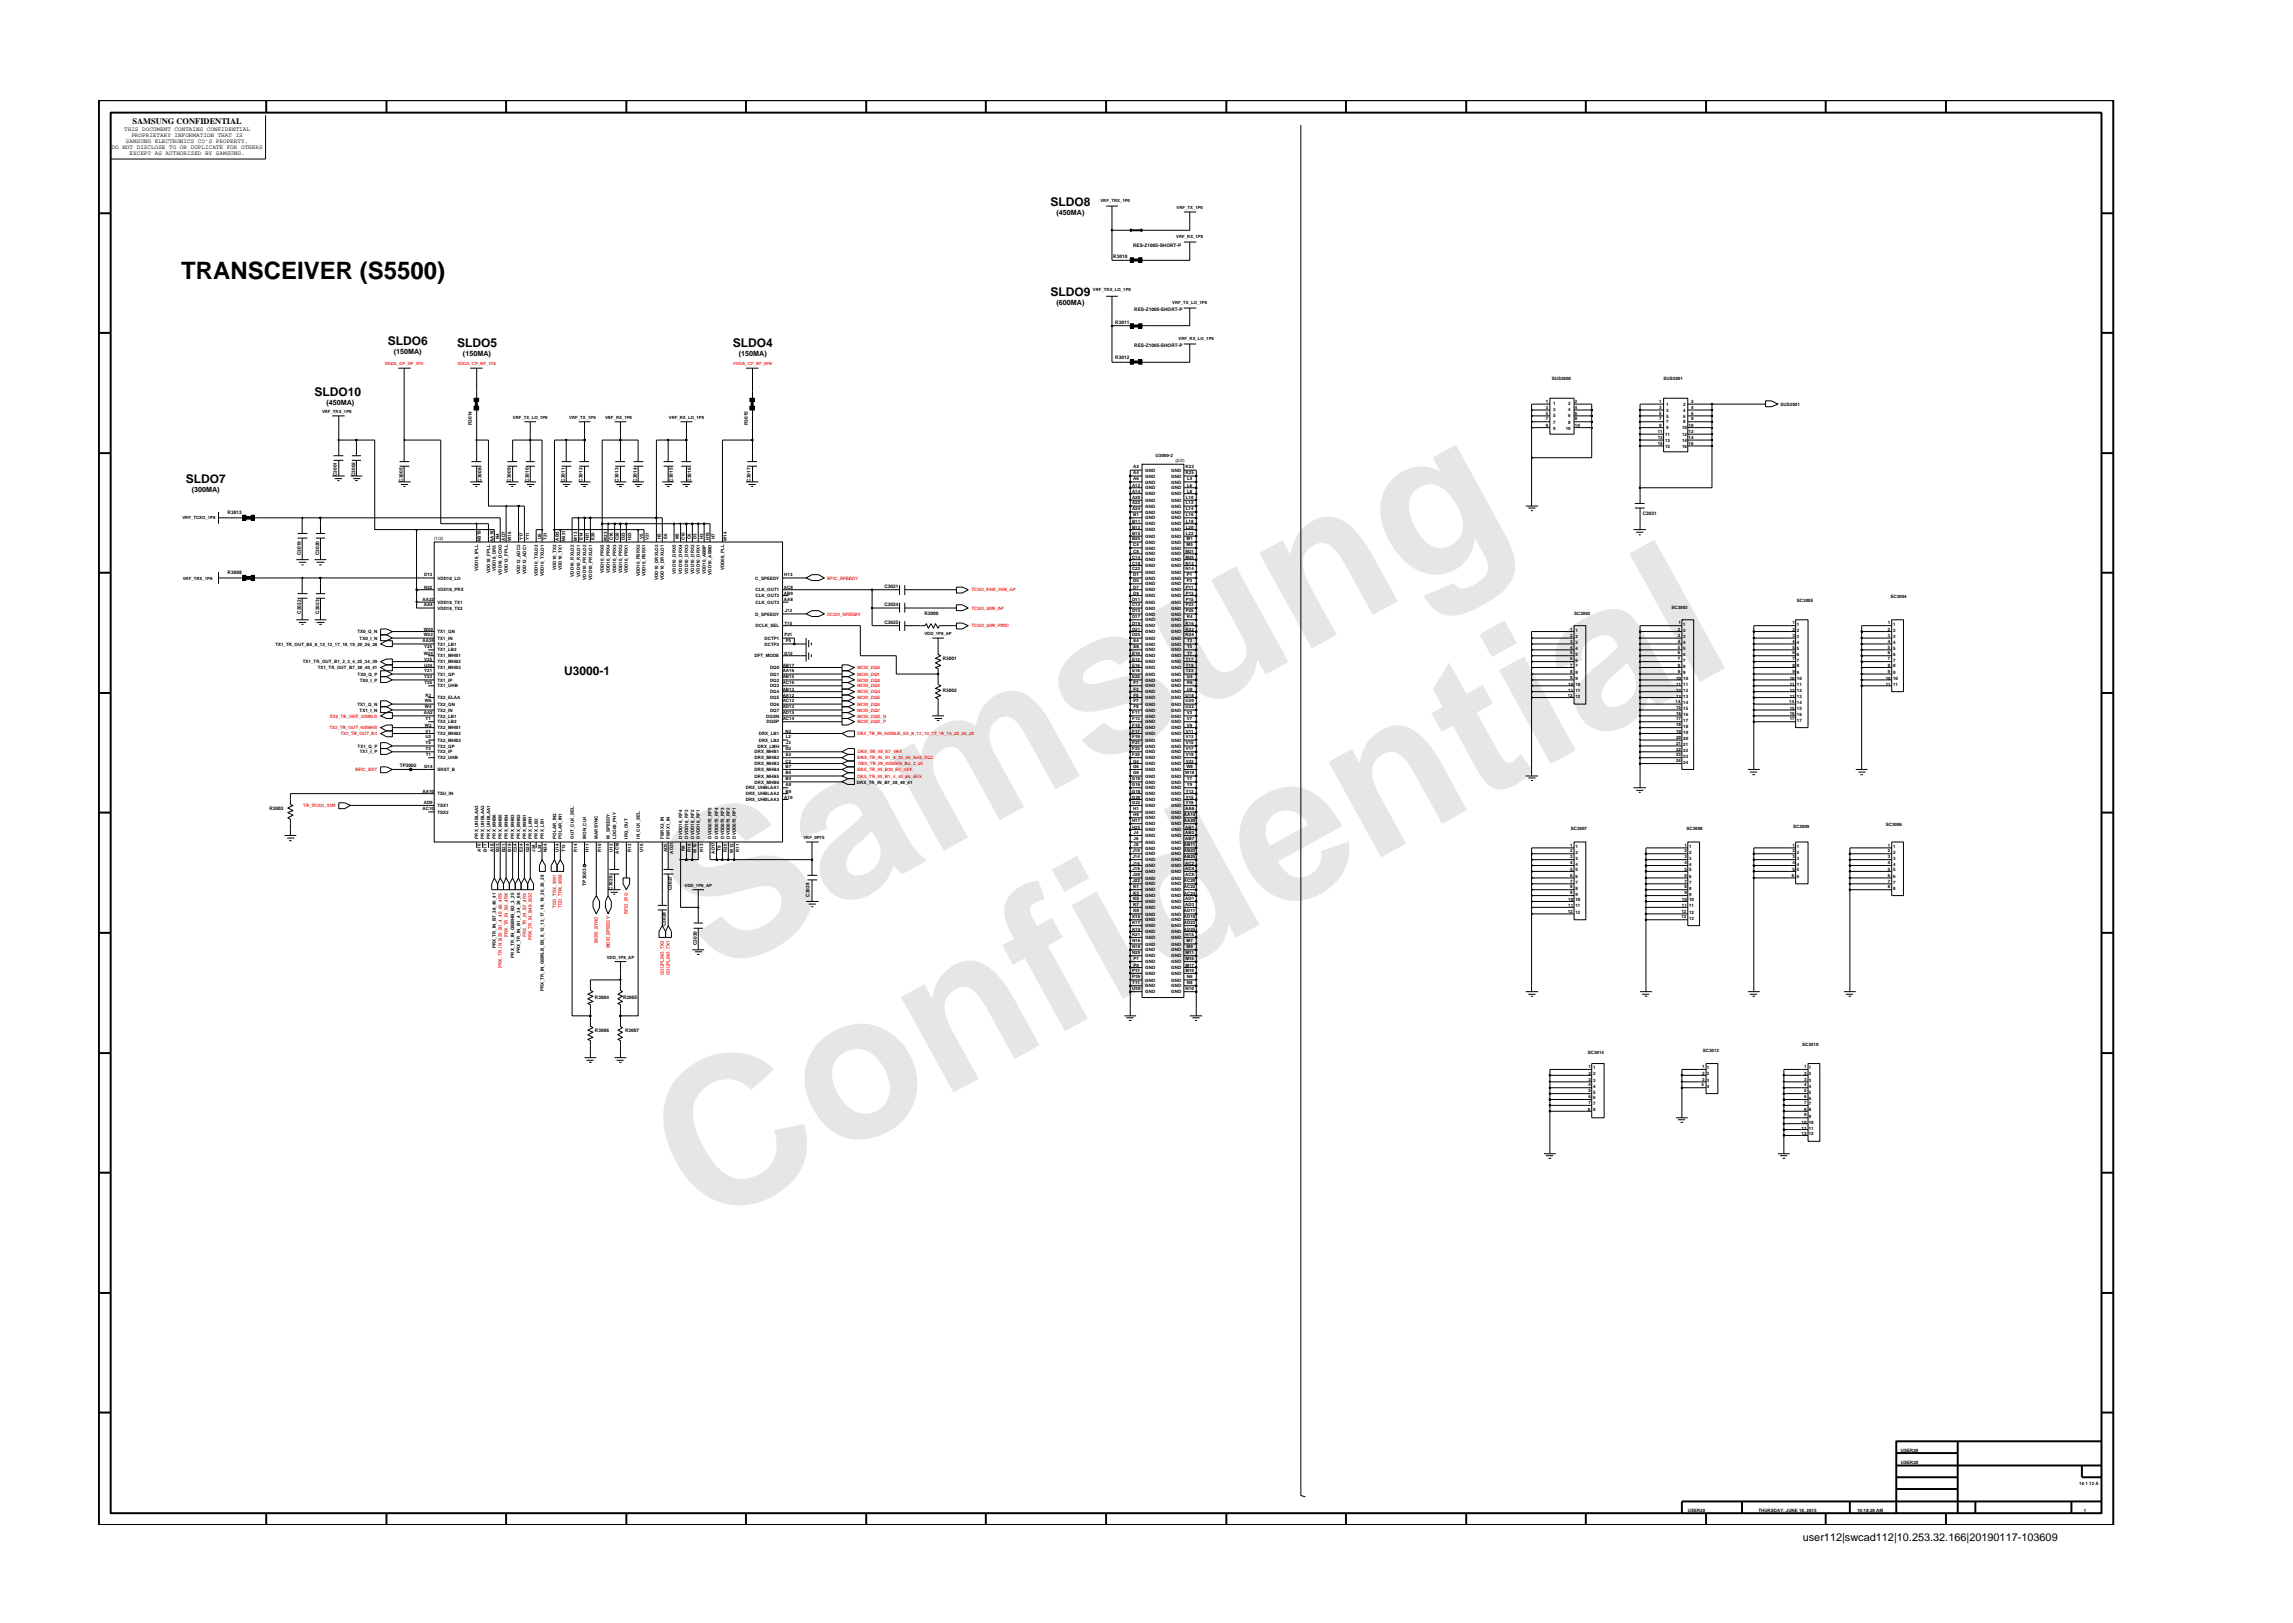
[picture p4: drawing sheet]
<svg xmlns="http://www.w3.org/2000/svg" width="297mm" height="210mm" viewBox="0 0 297 210" stroke-linecap="round" stroke-linejoin="round" font-family="sans-serif">
<defs><g id="words">
<g font-size="26.5" fill="#e6e6e6">
<text x="92.4" y="126.7" transform="rotate(-29 92.4 126.7)">Samsung</text>
<text x="91.1" y="159.4" transform="rotate(-29 91.1 159.4)">Confidential</text>
</g>
<text font-size="3.1" x="23.5" y="36.2">TRANSCEIVER (S5500)</text>
<g font-size="1.6">
<text x="136.1" y="26.7">SLDO8</text>
<text x="136.1" y="38.4">SLDO9</text>
<text x="50.2" y="44.7">SLDO6</text>
<text x="59.2" y="45">SLDO5</text>
<text x="94.9" y="45">SLDO4</text>
<text x="40.8" y="51.3">SLDO10</text>
<text x="24.1" y="62.6">SLDO7</text>
<text x="73.1" y="87.5">U3000-1</text>
</g>
<text font-size="1.4" x="233.5" y="199.7">user112|swcad112|10.253.32.166|20190117-103609</text>
<text font-size="1.1" x="17.2" y="16.1">SAMSUNG CONFIDENTIAL</text>
<g font-size=".9">
<text x="136.8" y="27.9">(450MA)</text>
<text x="136.8" y="39.5">(600MA)</text>
<text x="51" y="45.9">(150MA)</text>
<text x="60" y="46.1">(150MA)</text>
<text x="95.7" y="46.1">(150MA)</text>
<text x="42.3" y="52.5">(450MA)</text>
<text x="24.8" y="63.8">(300MA)</text>
</g>
<g font-size=".8">
<text x="16.1" y="17">THIS DOCUMENT CONTAINS CONFIDENTIAL</text>
<text x="17" y="17.8">PROPRIETARY INFORMATION THAT IS</text>
<text x="14.5" y="19.3">DO NOT DISCLOSE TO OR DUPLICATE FOR OTHERS</text>
<text x="16.3" y="18.5">SAMSUNG ELECTRONICS CO’S PROPERTY.</text>
<text x="16.8" y="20.1">EXCEPT AS AUTHORIZED BY SAMSUNG.</text>
</g>
<g font-size=".6">
<text x="142.6" y="26.1">VRF_TRX_1P0</text>
<text x="152.4" y="27.1">VRF_TX_1P0</text>
<text x="144.2" y="33.4">R3010</text>
<text x="146.8" y="32">RES-Z1005-SHORT-P</text>
<text x="152.4" y="30.8">VRF_RX_1P0</text>
<text x="141.6" y="37.7">VRF_TRX_LO_1P0</text>
<text x="144.5" y="41.9">R3011</text>
<text x="146.9" y="40.3">RES-Z1005-SHORT-P</text>
<text x="151.9" y="39.3">VRF_TX_LO_1P0</text>
<text x="144.5" y="46.6">R3012</text>
<text x="146.9" y="45">RES-Z1005-SHORT-P</text>
<text x="152.7" y="44">VRF_RX_LO_1P0</text>
<text x="41.7" y="53.5">VRF_TRX_1P8</text>
<text x="200.3" y="52.9">3</text>
<text x="200.3" y="53.7">5</text>
<text x="200.3" y="52.2">1</text>
<text x="201" y="49.2">SUS3000</text>
<text x="201.2" y="53.3">3</text>
<text x="201.2" y="52.5">1</text>
<text x="203.2" y="52.5">2</text>
<text x="203.2" y="53.3">4</text>
<text x="204" y="52.9">4</text>
<text x="204" y="52.2">2</text>
<text x="204" y="53.7">6</text>
<text x="214.9" y="52.9">3</text>
<text x="214.9" y="53.7">5</text>
<text x="214.9" y="52.2">1</text>
<text x="215.5" y="49.2">SUS3001</text>
<text x="215.9" y="53.3">3</text>
<text x="215.9" y="52.6">1</text>
<text x="218.1" y="52.6">2</text>
<text x="218.1" y="53.3">4</text>
<text x="219.1" y="52.9">4</text>
<text x="219.1" y="52.2">2</text>
<text x="219.1" y="53.7">6</text>
<text x="230.7" y="52.6">SUS3001</text>
<text x="61.1" y="55.1" transform="rotate(-90 61.1 55.1)">R3014</text>
<text x="66.4" y="54.2">VRF_TX_LO_1P0</text>
<text x="73.7" y="54.2">VRF_TX_1P0</text>
<text x="78.4" y="54.2">VRF_RX_1P0</text>
<text x="86.6" y="54.2">VRF_RX_LO_1P0</text>
<text x="96.9" y="55.1" transform="rotate(-90 96.9 55.1)">R3015</text>
<text x="149.7" y="59.2">U3000-2</text>
<text x="152.3" y="59.9">(2/2)</text>
<text x="200.3" y="54.5">7</text>
<text x="200.3" y="55.3">9</text>
<text x="201.2" y="54">5</text>
<text x="201.2" y="54.9">7</text>
<text x="201.2" y="55.7">9</text>
<text x="202.8" y="55.7">10</text>
<text x="203.2" y="54">6</text>
<text x="203.2" y="54.9">8</text>
<text x="204" y="54.5">8</text>
<text x="204" y="55.3">10</text>
<text x="214.7" y="57.6">15</text>
<text x="214.7" y="56.1">11</text>
<text x="214.7" y="56.8">13</text>
<text x="214.9" y="55.3">9</text>
<text x="214.9" y="54.5">7</text>
<text x="215.7" y="58">15</text>
<text x="215.7" y="56.5">11</text>
<text x="215.7" y="57.2">13</text>
<text x="215.9" y="55.6">9</text>
<text x="215.9" y="54.1">5</text>
<text x="215.9" y="54.9">7</text>
<text x="217.9" y="57.2">14</text>
<text x="217.9" y="58">16</text>
<text x="217.9" y="55.6">10</text>
<text x="217.9" y="56.5">12</text>
<text x="218.1" y="54.1">6</text>
<text x="218.1" y="54.9">8</text>
<text x="218.8" y="57.6">16</text>
<text x="218.8" y="56.1">12</text>
<text x="218.8" y="56.8">14</text>
<text x="218.8" y="55.3">10</text>
<text x="219.1" y="54.5">8</text>
<text x="43.6" y="61.7" transform="rotate(-90 43.6 61.7)">C3001</text>
<text x="46" y="61.7" transform="rotate(-90 46 61.7)">C3002</text>
<text x="52.2" y="62.4" transform="rotate(-90 52.2 62.4)">C3005</text>
<text x="62.4" y="62.4" transform="rotate(-90 62.4 62.4)">C3008</text>
<text x="66.2" y="62.4" transform="rotate(-90 66.2 62.4)">C3009</text>
<text x="68.5" y="62.4" transform="rotate(-90 68.5 62.4)">C3010</text>
<text x="73.2" y="62.4" transform="rotate(-90 73.2 62.4)">C3011</text>
<text x="75.5" y="62.4" transform="rotate(-90 75.5 62.4)">C3012</text>
<text x="80.1" y="62.4" transform="rotate(-90 80.1 62.4)">C3013</text>
<text x="82.5" y="62.4" transform="rotate(-90 82.5 62.4)">C3014</text>
<text x="87.2" y="62.4" transform="rotate(-90 87.2 62.4)">C3015</text>
<text x="89.6" y="62.4" transform="rotate(-90 89.6 62.4)">C3016</text>
<text x="97.2" y="62.4" transform="rotate(-90 97.2 62.4)">C3017</text>
<text x="146.6" y="63.1">A12</text>
<text x="146.6" y="63.8">A14</text>
<text x="146.6" y="64.6">A20</text>
<text x="146.6" y="65.3">A22</text>
<text x="146.8" y="61.5">A4</text>
<text x="146.8" y="62.2">A6</text>
<text x="146.8" y="60.7">A2</text>
<text x="148.4" y="62.6">GND</text>
<text x="148.4" y="63.4">GND</text>
<text x="148.4" y="64.2">GND</text>
<text x="148.4" y="61.1">GND</text>
<text x="148.4" y="65">GND</text>
<text x="148.4" y="65.8">GND</text>
<text x="148.4" y="61.9">GND</text>
<text x="151.7" y="63.4">GND</text>
<text x="151.7" y="64.2">GND</text>
<text x="151.7" y="65">GND</text>
<text x="151.7" y="65.8">GND</text>
<text x="151.7" y="62.6">GND</text>
<text x="151.7" y="61.1">GND</text>
<text x="151.7" y="61.9">GND</text>
<text x="153.6" y="60.7">K23</text>
<text x="153.6" y="61.5">K25</text>
<text x="153.6" y="64.6">L10</text>
<text x="153.6" y="65.3">L12</text>
<text x="153.8" y="62.2">L4</text>
<text x="153.8" y="63.1">L6</text>
<text x="153.8" y="63.8">L8</text>
<text x="23.6" y="67.3">VRF_TCXO_1P8</text>
<text x="29.5" y="66.5">R3013</text>
<text x="39" y="71.9" transform="rotate(-90 39 71.9)">C3019</text>
<text x="41.3" y="71.9" transform="rotate(-90 41.3 71.9)">C3020</text>
<text x="56.2" y="70">(1/2)</text>
<text x="62.3" y="70.2" transform="rotate(-90 62.3 70.2)">AB19</text>
<text x="63.9" y="70.2" transform="rotate(-90 63.9 70.2)">AA18</text>
<text x="64.7" y="69.8" transform="rotate(-90 64.7 69.8)">N4</text>
<text x="65.4" y="70" transform="rotate(-90 65.4 70)">AD7</text>
<text x="66.2" y="70.1" transform="rotate(-90 66.2 70.1)">W16</text>
<text x="67.7" y="70" transform="rotate(-90 67.7 70)">Y17</text>
<text x="68.6" y="70" transform="rotate(-90 68.6 70)">Y11</text>
<text x="70.1" y="69.8" transform="rotate(-90 70.1 69.8)">U6</text>
<text x="70.9" y="70" transform="rotate(-90 70.9 70)">T21</text>
<text x="72.4" y="70" transform="rotate(-90 72.4 70)">AB5</text>
<text x="73.2" y="70.2" transform="rotate(-90 73.2 70.2)">AB21</text>
<text x="74.7" y="70" transform="rotate(-90 74.7 70)">M13</text>
<text x="75.5" y="70" transform="rotate(-90 75.5 70)">E14</text>
<text x="76.3" y="70" transform="rotate(-90 76.3 70)">H21</text>
<text x="77" y="70" transform="rotate(-90 77 70)">E20</text>
<text x="78.6" y="70" transform="rotate(-90 78.6 70)">M23</text>
<text x="79.4" y="70" transform="rotate(-90 79.4 70)">C16</text>
<text x="80.2" y="70" transform="rotate(-90 80.2 70)">C20</text>
<text x="80.9" y="70" transform="rotate(-90 80.9 70)">D23</text>
<text x="81.8" y="70" transform="rotate(-90 81.8 70)">H23</text>
<text x="83.3" y="69.8" transform="rotate(-90 83.3 69.8)">V5</text>
<text x="84.1" y="70" transform="rotate(-90 84.1 70)">V21</text>
<text x="85.6" y="69.8" transform="rotate(-90 85.6 69.8)">H5</text>
<text x="86.4" y="69.8" transform="rotate(-90 86.4 69.8)">E6</text>
<text x="88" y="69.9" transform="rotate(-90 88 69.9)">M3</text>
<text x="88.7" y="70" transform="rotate(-90 88.7 70)">C10</text>
<text x="89.5" y="69.8" transform="rotate(-90 89.5 69.8)">C6</text>
<text x="90.2" y="69.8" transform="rotate(-90 90.2 69.8)">D3</text>
<text x="91.1" y="69.8" transform="rotate(-90 91.1 69.8)">H3</text>
<text x="91.8" y="70" transform="rotate(-90 91.8 70)">H19</text>
<text x="92.6" y="69.8" transform="rotate(-90 92.6 69.8)">H7</text>
<text x="94.1" y="70.1" transform="rotate(-90 94.1 70.1)">W14</text>
<text x="146.6" y="67.7">B11</text>
<text x="146.6" y="68.5">B13</text>
<text x="146.6" y="69.2">B15</text>
<text x="146.6" y="70">B25</text>
<text x="146.6" y="66.1">A24</text>
<text x="146.8" y="70.8">C4</text>
<text x="146.8" y="71.6">C8</text>
<text x="146.8" y="66.9">B1</text>
<text x="148.4" y="72">GND</text>
<text x="148.4" y="68.1">GND</text>
<text x="148.4" y="68.8">GND</text>
<text x="148.4" y="69.7">GND</text>
<text x="148.4" y="70.4">GND</text>
<text x="148.4" y="71.2">GND</text>
<text x="148.4" y="67.3">GND</text>
<text x="148.4" y="66.5">GND</text>
<text x="151.7" y="71.2">GND</text>
<text x="151.7" y="70.4">GND</text>
<text x="151.7" y="72">GND</text>
<text x="151.7" y="66.5">GND</text>
<text x="151.7" y="67.3">GND</text>
<text x="151.7" y="68.1">GND</text>
<text x="151.7" y="68.8">GND</text>
<text x="151.7" y="69.7">GND</text>
<text x="153.6" y="71.6">M21</text>
<text x="153.6" y="66.1">L14</text>
<text x="153.6" y="66.9">L16</text>
<text x="153.6" y="67.7">L18</text>
<text x="153.6" y="68.5">L20</text>
<text x="153.6" y="69.2">L22</text>
<text x="153.7" y="70.8">M5</text>
<text x="153.7" y="70">M1</text>
<text x="212.8" y="66.7">C3031</text>
<text x="23.7" y="75.1">VRF_TRX_1P8</text>
<text x="29.5" y="74.3">R3008</text>
<text x="54.7" y="77.8">AA22</text>
<text x="55" y="76.3">N22</text>
<text x="55" y="74.7">D13</text>
<text x="56.7" y="76.6">VDD18_PRX</text>
<text x="56.7" y="75.1">VDD18_LO</text>
<text x="62" y="74" transform="rotate(-90 62 74)">VDD18_IPLL</text>
<text x="63.5" y="74.2" transform="rotate(-90 63.5 74.2)">VDD18_FPLL</text>
<text x="64.2" y="74" transform="rotate(-90 64.2 74)">VDD18_DRX</text>
<text x="65" y="74.4" transform="rotate(-90 65 74.4)">VDD18_DCXO</text>
<text x="65.8" y="74.2" transform="rotate(-90 65.8 74.2)">VDD12_FPLL</text>
<text x="67.4" y="74.3" transform="rotate(-90 67.4 74.3)">VDD12_ADC2</text>
<text x="68.1" y="74.3" transform="rotate(-90 68.1 74.3)">VDD12_ADC1</text>
<text x="69.7" y="74.6" transform="rotate(-90 69.7 74.6)">VDD10_TXLO2</text>
<text x="70.4" y="74.6" transform="rotate(-90 70.4 74.6)">VDD10_TXLO1</text>
<text x="72" y="73.8" transform="rotate(-90 72 73.8)">VDD10_TX2</text>
<text x="72.8" y="73.8" transform="rotate(-90 72.8 73.8)">VDD10_TX1</text>
<text x="74.3" y="74.7" transform="rotate(-90 74.3 74.7)">VDD10_RXLO2</text>
<text x="75.2" y="74.7" transform="rotate(-90 75.2 74.7)">VDD10_RXLO1</text>
<text x="75.9" y="75.1" transform="rotate(-90 75.9 75.1)">VDD10_PRXLO2</text>
<text x="76.7" y="75.1" transform="rotate(-90 76.7 75.1)">VDD10_PRXLO1</text>
<text x="78.2" y="74.3" transform="rotate(-90 78.2 74.3)">VDD10_PRX5</text>
<text x="79" y="74.3" transform="rotate(-90 79 74.3)">VDD10_PRX4</text>
<text x="79.8" y="74.3" transform="rotate(-90 79.8 74.3)">VDD10_PRX3</text>
<text x="80.6" y="74.3" transform="rotate(-90 80.6 74.3)">VDD10_PRX2</text>
<text x="81.4" y="74.3" transform="rotate(-90 81.4 74.3)">VDD10_PRX1</text>
<text x="82.9" y="74.7" transform="rotate(-90 82.9 74.7)">VDD10_FBRX2</text>
<text x="83.6" y="74.7" transform="rotate(-90 83.6 74.7)">VDD10_FBRX1</text>
<text x="85.2" y="75.1" transform="rotate(-90 85.2 75.1)">VDD10_DRXLO2</text>
<text x="86" y="75.1" transform="rotate(-90 86 75.1)">VDD10_DRXLO1</text>
<text x="87.5" y="74.3" transform="rotate(-90 87.5 74.3)">VDD10_DRX5</text>
<text x="88.4" y="74.3" transform="rotate(-90 88.4 74.3)">VDD10_DRX4</text>
<text x="89.1" y="74.3" transform="rotate(-90 89.1 74.3)">VDD10_DRX3</text>
<text x="89.9" y="74.3" transform="rotate(-90 89.9 74.3)">VDD10_DRX2</text>
<text x="90.7" y="74.3" transform="rotate(-90 90.7 74.3)">VDD10_DRX1</text>
<text x="91.4" y="74.4" transform="rotate(-90 91.4 74.4)">VDD10_ABBP</text>
<text x="92.2" y="74.4" transform="rotate(-90 92.2 74.4)">VDD10_ABBD</text>
<text x="93.8" y="73.9" transform="rotate(-90 93.8 73.9)">VDD08_PLL</text>
<text x="97.8" y="75.1">C_SPEEDY</text>
<text x="97.9" y="76.6">CLK_OUT1</text>
<text x="97.9" y="77.4">CLK_OUT2</text>
<text x="101.6" y="76.3">AC8</text>
<text x="101.6" y="77">AB9</text>
<text x="101.6" y="77.8">AA8</text>
<text x="101.6" y="74.7">H13</text>
<text x="114.6" y="76.2">C3021</text>
<text x="146.6" y="77.8">D11</text>
<text x="146.6" y="72.4">C14</text>
<text x="146.6" y="73.1">C18</text>
<text x="146.6" y="73.9">C22</text>
<text x="146.8" y="75.4">D5</text>
<text x="146.8" y="76.3">D7</text>
<text x="146.8" y="77">D9</text>
<text x="146.8" y="74.7">D1</text>
<text x="148.4" y="76.6">GND</text>
<text x="148.4" y="77.4">GND</text>
<text x="148.4" y="75.1">GND</text>
<text x="148.4" y="75.8">GND</text>
<text x="148.4" y="72.7">GND</text>
<text x="148.4" y="73.5">GND</text>
<text x="148.4" y="74.3">GND</text>
<text x="151.7" y="75.1">GND</text>
<text x="151.7" y="76.6">GND</text>
<text x="151.7" y="77.4">GND</text>
<text x="151.7" y="72.7">GND</text>
<text x="151.7" y="73.5">GND</text>
<text x="151.7" y="74.3">GND</text>
<text x="151.7" y="75.8">GND</text>
<text x="153.6" y="72.4">M25</text>
<text x="153.6" y="73.1">N12</text>
<text x="153.6" y="73.9">N14</text>
<text x="153.6" y="76.3">P11</text>
<text x="153.6" y="77">P13</text>
<text x="153.6" y="77.8">P15</text>
<text x="153.8" y="74.7">P1</text>
<text x="153.8" y="75.4">P3</text>
<text x="244.9" y="77.5">SC3004</text>
<text x="35.7" y="83.6">TX1_TR_OUT_B5_8_12_13_17_18_19_20_26_28</text>
<text x="39" y="79.5" transform="rotate(-90 39 79.5)">C3022</text>
<text x="41.3" y="79.5" transform="rotate(-90 41.3 79.5)">C3023</text>
<text x="46.3" y="82">TX0_Q_N</text>
<text x="46.6" y="82.9">TX0_I_N</text>
<text x="54.7" y="83.2">AA24</text>
<text x="54.9" y="82.5">W22</text>
<text x="54.9" y="81.7">W20</text>
<text x="54.9" y="78.6">AA4</text>
<text x="55" y="84">Y25</text>
<text x="56.7" y="82.9">TX1_IN</text>
<text x="56.7" y="82">TX1_QN</text>
<text x="56.7" y="78.2">VDD18_TX1</text>
<text x="56.7" y="83.6">TX1_LB1</text>
<text x="56.7" y="79">VDD18_TX2</text>
<text x="97.8" y="79.7">D_SPEEDY</text>
<text x="97.9" y="81.3">DCLK_SEL</text>
<text x="97.9" y="78.2">CLK_OUT3</text>
<text x="99" y="82.9">DCTP1</text>
<text x="99" y="83.6">DCTP2</text>
<text x="101.6" y="82.5">P21</text>
<text x="101.6" y="80.9">T15</text>
<text x="101.7" y="79.3">J12</text>
<text x="101.8" y="83.2">P5</text>
<text x="114.6" y="80.9">C3025</text>
<text x="114.6" y="78.5">C3024</text>
<text x="119.7" y="82.3">VDD_1P8_AP</text>
<text x="119.7" y="79.7">R3000</text>
<text x="146.6" y="82.5">D25</text>
<text x="146.6" y="79.3">D15</text>
<text x="146.6" y="80.1">D17</text>
<text x="146.6" y="80.9">D19</text>
<text x="146.6" y="81.7">D21</text>
<text x="146.6" y="78.6">C12</text>
<text x="146.8" y="83.2">E4</text>
<text x="146.8" y="84">E8</text>
<text x="148.4" y="78.2">GND</text>
<text x="148.4" y="83.6">GND</text>
<text x="148.4" y="79.7">GND</text>
<text x="148.4" y="80.5">GND</text>
<text x="148.4" y="81.3">GND</text>
<text x="148.4" y="82">GND</text>
<text x="148.4" y="82.9">GND</text>
<text x="148.4" y="79">GND</text>
<text x="151.7" y="78.2">GND</text>
<text x="151.7" y="83.6">GND</text>
<text x="151.7" y="82">GND</text>
<text x="151.7" y="82.9">GND</text>
<text x="151.7" y="80.5">GND</text>
<text x="151.7" y="79">GND</text>
<text x="151.7" y="79.7">GND</text>
<text x="151.7" y="81.3">GND</text>
<text x="153.6" y="80.9">R16</text>
<text x="153.6" y="81.7">R22</text>
<text x="153.6" y="82.5">R24</text>
<text x="153.6" y="78.6">P23</text>
<text x="153.6" y="79.3">P25</text>
<text x="153.7" y="80.1">R4</text>
<text x="153.8" y="83.2">T3</text>
<text x="153.8" y="84">T5</text>
<text x="203.4" y="82.5">2</text>
<text x="203.4" y="83.3">3</text>
<text x="203.4" y="81.7">1</text>
<text x="203.9" y="79.6">SC3002</text>
<text x="204.1" y="81.8">1</text>
<text x="204.1" y="82.7">2</text>
<text x="204.1" y="83.4">3</text>
<text x="216.5" y="78.9">SC3003</text>
<text x="217.4" y="82.5">3</text>
<text x="217.4" y="83.3">4</text>
<text x="217.4" y="81.7">2</text>
<text x="217.5" y="80.9">1</text>
<text x="218" y="82.7">3</text>
<text x="218" y="83.4">4</text>
<text x="218" y="81.8">2</text>
<text x="218" y="81.1">1</text>
<text x="232.2" y="83.3">4</text>
<text x="232.2" y="81.7">2</text>
<text x="232.2" y="82.5">3</text>
<text x="232.2" y="80.9">1</text>
<text x="232.8" y="83.4">4</text>
<text x="232.8" y="81.8">2</text>
<text x="232.8" y="82.7">3</text>
<text x="232.8" y="78">SC3005</text>
<text x="232.8" y="81.1">1</text>
<text x="244.5" y="81.7">2</text>
<text x="244.5" y="82.5">3</text>
<text x="244.5" y="83.3">4</text>
<text x="244.5" y="80.9">1</text>
<text x="245.2" y="81.8">2</text>
<text x="245.2" y="82.7">3</text>
<text x="245.2" y="83.4">4</text>
<text x="245.2" y="81.1">1</text>
<text x="39.2" y="85.9">TX1_TR_OUT_B1_2_3_4_25_34_39</text>
<text x="41.2" y="86.7">TX1_TR_OUT_B7_38_40_41</text>
<text x="46.3" y="87.5">TX0_Q_P</text>
<text x="46.6" y="88.3">TX0_I_P</text>
<text x="54.9" y="84.8">W24</text>
<text x="55" y="86.3">U24</text>
<text x="55" y="87.9">Y23</text>
<text x="55" y="87.1">Y21</text>
<text x="55" y="85.6">V25</text>
<text x="55" y="88.6">T25</text>
<text x="56.7" y="88.3">TX1_IP</text>
<text x="56.7" y="84.4">TX1_LB2</text>
<text x="56.7" y="85.2">TX1_MHB1</text>
<text x="56.7" y="87.5">TX1_QP</text>
<text x="56.7" y="85.9">TX1_MHB2</text>
<text x="56.7" y="86.7">TX1_MHB3</text>
<text x="56.7" y="89.1">TX1_UHB</text>
<text x="97.7" y="85.2">DFT_MODE</text>
<text x="99.8" y="89.1">DQ3</text>
<text x="99.8" y="89.8">DQ4</text>
<text x="99.8" y="88.3">DQ2</text>
<text x="99.8" y="86.7">DQ0</text>
<text x="99.8" y="87.5">DQ1</text>
<text x="101.4" y="88.6">AC16</text>
<text x="101.4" y="89.5">AB13</text>
<text x="101.4" y="87.9">AB15</text>
<text x="101.4" y="86.3">AB17</text>
<text x="101.4" y="87.1">AA16</text>
<text x="101.6" y="84.8">G12</text>
<text x="122.1" y="89.6">R3002</text>
<text x="122.1" y="85.5">R3001</text>
<text x="146.7" y="87.9">E22</text>
<text x="146.7" y="84.8">E10</text>
<text x="146.7" y="85.6">E12</text>
<text x="146.7" y="86.3">E16</text>
<text x="146.7" y="87.1">E18</text>
<text x="146.8" y="89.5">F3</text>
<text x="146.8" y="88.6">F1</text>
<text x="148.4" y="85.2">GND</text>
<text x="148.4" y="85.9">GND</text>
<text x="148.4" y="86.7">GND</text>
<text x="148.4" y="87.5">GND</text>
<text x="148.4" y="88.3">GND</text>
<text x="148.4" y="89.8">GND</text>
<text x="148.4" y="84.4">GND</text>
<text x="148.4" y="89.1">GND</text>
<text x="151.7" y="89.8">GND</text>
<text x="151.7" y="84.4">GND</text>
<text x="151.7" y="85.2">GND</text>
<text x="151.7" y="88.3">GND</text>
<text x="151.7" y="89.1">GND</text>
<text x="151.7" y="85.9">GND</text>
<text x="151.7" y="86.7">GND</text>
<text x="151.7" y="87.5">GND</text>
<text x="153.6" y="85.6">T17</text>
<text x="153.6" y="86.3">T19</text>
<text x="153.6" y="87.1">T23</text>
<text x="153.7" y="87.9">U4</text>
<text x="153.7" y="89.5">U8</text>
<text x="153.7" y="88.6">R6</text>
<text x="153.8" y="84.8">T7</text>
<text x="203.1" y="88.8">10 10</text>
<text x="203.1" y="89.6">11</text>
<text x="203.4" y="85.5">6</text>
<text x="203.4" y="86.4">7</text>
<text x="203.4" y="87.2">8</text>
<text x="203.4" y="87.9">9</text>
<text x="203.4" y="84">4</text>
<text x="203.4" y="84.8">5</text>
<text x="204.1" y="85.7">6</text>
<text x="204.1" y="86.5">7</text>
<text x="204.1" y="87.3">8</text>
<text x="204.1" y="88.1">9</text>
<text x="204.1" y="89.6">11</text>
<text x="204.1" y="84.2">4</text>
<text x="204.1" y="84.9">5</text>
<text x="217.1" y="88.8">11 11</text>
<text x="217.1" y="89.6">12 12</text>
<text x="217.1" y="88.1">10</text>
<text x="217.4" y="84">5</text>
<text x="217.4" y="84.8">6</text>
<text x="217.4" y="85.5">7</text>
<text x="217.4" y="86.4">8</text>
<text x="217.4" y="87.2">9</text>
<text x="218" y="84.2">5</text>
<text x="218" y="84.9">6</text>
<text x="218" y="85.7">7</text>
<text x="218" y="86.5">8</text>
<text x="218" y="87.3">9</text>
<text x="218" y="88.1">10</text>
<text x="231.8" y="89.6">12 12</text>
<text x="231.8" y="88.8">11 11</text>
<text x="231.8" y="88.1">10</text>
<text x="232.2" y="84">5</text>
<text x="232.2" y="84.8">6</text>
<text x="232.2" y="85.5">7</text>
<text x="232.2" y="86.4">8</text>
<text x="232.2" y="87.1">9</text>
<text x="232.8" y="84.2">5</text>
<text x="232.8" y="84.9">6</text>
<text x="232.8" y="85.7">7</text>
<text x="232.8" y="86.5">8</text>
<text x="232.8" y="87.3">9</text>
<text x="232.8" y="88.1">10</text>
<text x="244.3" y="88.8">11</text>
<text x="244.3" y="88.1">10</text>
<text x="244.5" y="86.4">8</text>
<text x="244.5" y="87.2">9</text>
<text x="244.5" y="84">5</text>
<text x="244.5" y="84.8">6</text>
<text x="244.5" y="85.5">7</text>
<text x="245.2" y="86.5">8</text>
<text x="245.2" y="87.3">9</text>
<text x="245.2" y="88.1">10</text>
<text x="245.2" y="88.8">11</text>
<text x="245.2" y="84.2">5</text>
<text x="245.2" y="84.9">6</text>
<text x="245.2" y="85.7">7</text>
<text x="46.3" y="91.4">TX1_Q_N</text>
<text x="46.6" y="92.2">TX1_I_N</text>
<text x="54.9" y="92.5">AA2</text>
<text x="55" y="91.8">W4</text>
<text x="55" y="91">W6</text>
<text x="55" y="94.1">W2</text>
<text x="55.1" y="95.7">U2</text>
<text x="55.1" y="90.2">R2</text>
<text x="55.1" y="93.3">Y1</text>
<text x="55.1" y="94.9">V1</text>
<text x="56.7" y="92.2">TX2_IN</text>
<text x="56.7" y="91.4">TX2_QN</text>
<text x="56.7" y="93.7">TX2_LB2</text>
<text x="56.7" y="94.5">TX2_MHB1</text>
<text x="56.7" y="95.2">TX2_MHB2</text>
<text x="56.7" y="90.6">TX2_ELAA</text>
<text x="56.7" y="93">TX2_LB1</text>
<text x="98.3" y="95.2">DRX_LB1</text>
<text x="99.3" y="93">DQSN</text>
<text x="99.3" y="93.7">DQSP</text>
<text x="99.8" y="92.2">DQ7</text>
<text x="99.8" y="91.4">DQ6</text>
<text x="99.8" y="90.6">DQ5</text>
<text x="101.4" y="91.8">AD13</text>
<text x="101.4" y="92.5">AD15</text>
<text x="101.4" y="91">AC12</text>
<text x="101.4" y="93.3">AC14</text>
<text x="101.4" y="90.2">AA12</text>
<text x="101.8" y="94.9">N2</text>
<text x="101.8" y="95.7">L2</text>
<text x="146.7" y="95.7">F19</text>
<text x="146.7" y="92.5">F11</text>
<text x="146.7" y="93.3">F13</text>
<text x="146.7" y="94.1">F15</text>
<text x="146.7" y="94.9">F17</text>
<text x="146.8" y="90.2">F5</text>
<text x="146.8" y="91">F7</text>
<text x="146.8" y="91.8">F9</text>
<text x="148.4" y="90.6">GND</text>
<text x="148.4" y="91.4">GND</text>
<text x="148.4" y="92.2">GND</text>
<text x="148.4" y="93">GND</text>
<text x="148.4" y="93.7">GND</text>
<text x="148.4" y="94.5">GND</text>
<text x="148.4" y="95.2">GND</text>
<text x="151.7" y="93.7">GND</text>
<text x="151.7" y="94.5">GND</text>
<text x="151.7" y="95.2">GND</text>
<text x="151.7" y="93">GND</text>
<text x="151.7" y="90.6">GND</text>
<text x="151.7" y="91.4">GND</text>
<text x="151.7" y="92.2">GND</text>
<text x="153.6" y="90.2">U18</text>
<text x="153.6" y="91">U20</text>
<text x="153.6" y="91.8">U22</text>
<text x="153.6" y="94.9">V11</text>
<text x="153.6" y="95.7">V13</text>
<text x="153.8" y="92.5">V3</text>
<text x="153.8" y="93.3">V7</text>
<text x="153.8" y="94.1">V9</text>
<text x="203.1" y="90.3">12</text>
<text x="204.1" y="90.4">12</text>
<text x="217.1" y="91">14</text>
<text x="217.1" y="93.3">17</text>
<text x="217.1" y="94.1">18</text>
<text x="217.1" y="94.9">19</text>
<text x="217.1" y="95.7">20</text>
<text x="217.1" y="91.8">15</text>
<text x="217.1" y="92.6">16</text>
<text x="217.1" y="90.4">13</text>
<text x="218" y="93.5">17</text>
<text x="218" y="94.3">18</text>
<text x="218" y="95">19</text>
<text x="218" y="95.9">20</text>
<text x="218" y="90.4">13</text>
<text x="218" y="91.2">14</text>
<text x="218" y="92">15</text>
<text x="218" y="92.7">16</text>
<text x="231.8" y="91">14</text>
<text x="231.8" y="92">15 15</text>
<text x="231.8" y="92.6">16</text>
<text x="231.8" y="93.3">17</text>
<text x="231.8" y="90.4">13</text>
<text x="232.8" y="90.4">13</text>
<text x="232.8" y="91.2">14</text>
<text x="232.8" y="92.7">16</text>
<text x="232.8" y="93.5">17</text>
<text x="46.3" y="96.8">TX1_Q_P</text>
<text x="46.6" y="97.6">TX1_I_P</text>
<text x="51.8" y="99.4">TP3002</text>
<text x="54.9" y="99.6">G14</text>
<text x="55.1" y="97.2">Y3</text>
<text x="55.1" y="96.4">Y5</text>
<text x="55.1" y="97.9">T1</text>
<text x="56.7" y="97.6">TX2_IP</text>
<text x="56.7" y="96.8">TX2_QP</text>
<text x="56.7" y="96.1">TX2_MHB3</text>
<text x="56.7" y="98.4">TX2_UHB</text>
<text x="56.7" y="99.9">SRST_B</text>
<text x="97.7" y="97.6">DRX_MHB1</text>
<text x="97.7" y="98.4">DRX_MHB2</text>
<text x="97.7" y="99.1">DRX_MHB3</text>
<text x="97.7" y="101.5">DRX_MHB6</text>
<text x="97.7" y="100.7">DRX_MHB5</text>
<text x="97.7" y="99.9">DRX_MHB4</text>
<text x="98.1" y="96.8">DRX_LMH</text>
<text x="98.3" y="96.1">DRX_LB2</text>
<text x="101.7" y="97.2">G2</text>
<text x="101.8" y="98.8">C2</text>
<text x="101.8" y="101.1">B3</text>
<text x="101.8" y="100.3">B5</text>
<text x="101.8" y="99.6">B7</text>
<text x="101.8" y="101.8">A8</text>
<text x="101.8" y="97.9">E2</text>
<text x="101.8" y="96.4">J2</text>
<text x="111" y="101.5">DRX_TR_IN_B7_38_40_41</text>
<text x="146.6" y="101.1">G10</text>
<text x="146.6" y="101.8">G16</text>
<text x="146.7" y="96.4">F21</text>
<text x="146.7" y="97.2">F23</text>
<text x="146.7" y="97.9">F25</text>
<text x="146.8" y="98.8">G4</text>
<text x="146.8" y="99.6">G6</text>
<text x="146.8" y="100.3">G8</text>
<text x="148.4" y="99.1">GND</text>
<text x="148.4" y="99.9">GND</text>
<text x="148.4" y="100.7">GND</text>
<text x="148.4" y="96.8">GND</text>
<text x="148.4" y="97.6">GND</text>
<text x="148.4" y="98.4">GND</text>
<text x="148.4" y="101.5">GND</text>
<text x="148.4" y="96.1">GND</text>
<text x="151.7" y="100.7">GND</text>
<text x="151.7" y="99.9">GND</text>
<text x="151.7" y="101.5">GND</text>
<text x="151.7" y="96.1">GND</text>
<text x="151.7" y="96.8">GND</text>
<text x="151.7" y="97.6">GND</text>
<text x="151.7" y="98.4">GND</text>
<text x="151.7" y="99.1">GND</text>
<text x="153.5" y="100.3">W18</text>
<text x="153.6" y="96.4">V15</text>
<text x="153.6" y="97.2">V17</text>
<text x="153.6" y="97.9">V19</text>
<text x="153.6" y="98.8">V23</text>
<text x="153.7" y="99.6">W8</text>
<text x="153.8" y="101.1">Y7</text>
<text x="153.8" y="101.8">Y9</text>
<text x="217.1" y="96.5">21</text>
<text x="217.1" y="97.2">22</text>
<text x="217.1" y="98">23</text>
<text x="217.1" y="98.7">24</text>
<text x="218" y="98.9">24</text>
<text x="218" y="96.6">21</text>
<text x="218" y="97.4">22</text>
<text x="218" y="98.2">23</text>
<text x="34.9" y="104.9">R3003</text>
<text x="54.7" y="105">AC10</text>
<text x="54.7" y="102.7">AA10</text>
<text x="54.9" y="104.2">AD9</text>
<text x="56.7" y="105.4">TSX2</text>
<text x="56.7" y="104.5">TSX1</text>
<text x="56.7" y="103">TSU_IN</text>
<text x="96.6" y="102.3">DRX_UHBLAA1</text>
<text x="96.6" y="103">DRX_UHBLAA2</text>
<text x="96.6" y="103.8">DRX_UHBLAA3</text>
<text x="101.6" y="103.4">A10</text>
<text x="101.8" y="102.7">B9</text>
<text x="146.6" y="102.7">G18</text>
<text x="146.6" y="103.4">G20</text>
<text x="146.6" y="104.2">G22</text>
<text x="146.6" y="106.5">H17</text>
<text x="146.6" y="107.3">H25</text>
<text x="146.8" y="105">H1</text>
<text x="146.8" y="105.7">H9</text>
<text x="148.4" y="106.9">GND</text>
<text x="148.4" y="107.7">GND</text>
<text x="148.4" y="106.2">GND</text>
<text x="148.4" y="102.3">GND</text>
<text x="148.4" y="103">GND</text>
<text x="148.4" y="103.8">GND</text>
<text x="148.4" y="104.5">GND</text>
<text x="148.4" y="105.4">GND</text>
<text x="151.7" y="102.3">GND</text>
<text x="151.7" y="103">GND</text>
<text x="151.7" y="103.8">GND</text>
<text x="151.7" y="104.5">GND</text>
<text x="151.7" y="106.2">GND</text>
<text x="151.7" y="106.9">GND</text>
<text x="151.7" y="105.4">GND</text>
<text x="151.7" y="107.7">GND</text>
<text x="153.4" y="105.7">AA14</text>
<text x="153.4" y="106.5">AA20</text>
<text x="153.5" y="105">AA6</text>
<text x="153.5" y="107.3">AB1</text>
<text x="153.6" y="102.7">Y13</text>
<text x="153.6" y="103.4">Y15</text>
<text x="153.6" y="104.2">Y19</text>
<text x="203.5" y="107.6">SC3007</text>
<text x="218.5" y="107.6">SC3008</text>
<text x="232.3" y="107.2">SC3009</text>
<text x="244.3" y="107">SC3006</text>
<text x="62" y="108.7" transform="rotate(-90 62 108.7)">PRX_UHBLAA3</text>
<text x="62.3" y="110.4" transform="rotate(-90 62.3 110.4)">A16</text>
<text x="62.7" y="108.7" transform="rotate(-90 62.7 108.7)">PRX_UHBLAA2</text>
<text x="63.1" y="110.4" transform="rotate(-90 63.1 110.4)">B17</text>
<text x="63.5" y="108.7" transform="rotate(-90 63.5 108.7)">PRX_UHBLAA1</text>
<text x="63.9" y="110.4" transform="rotate(-90 63.9 110.4)">A18</text>
<text x="64.2" y="108.7" transform="rotate(-90 64.2 108.7)">PRX_MHB6</text>
<text x="64.7" y="110.4" transform="rotate(-90 64.7 110.4)">B23</text>
<text x="65" y="108.7" transform="rotate(-90 65 108.7)">PRX_MHB5</text>
<text x="65.4" y="110.4" transform="rotate(-90 65.4 110.4)">B21</text>
<text x="65.8" y="108.7" transform="rotate(-90 65.8 108.7)">PRX_MHB4</text>
<text x="66.2" y="110.4" transform="rotate(-90 66.2 110.4)">B19</text>
<text x="66.6" y="108.7" transform="rotate(-90 66.6 108.7)">PRX_MHB3</text>
<text x="67" y="110.4" transform="rotate(-90 67 110.4)">C24</text>
<text x="67.4" y="108.7" transform="rotate(-90 67.4 108.7)">PRX_MHB2</text>
<text x="67.7" y="110.4" transform="rotate(-90 67.7 110.4)">E24</text>
<text x="68.1" y="108.7" transform="rotate(-90 68.1 108.7)">PRX_MHB1</text>
<text x="68.6" y="110.4" transform="rotate(-90 68.6 110.4)">G24</text>
<text x="68.9" y="108.7" transform="rotate(-90 68.9 108.7)">PRX_LMH</text>
<text x="69.3" y="110.3" transform="rotate(-90 69.3 110.3)">J24</text>
<text x="69.7" y="108.7" transform="rotate(-90 69.7 108.7)">PRX_LB2</text>
<text x="70.1" y="110.3" transform="rotate(-90 70.1 110.3)">L24</text>
<text x="70.4" y="108.7" transform="rotate(-90 70.4 108.7)">PRX_LB1</text>
<text x="70.9" y="110.4" transform="rotate(-90 70.9 110.4)">N24</text>
<text x="72" y="108.7" transform="rotate(-90 72 108.7)">POLAR_IN2</text>
<text x="72.4" y="110.4" transform="rotate(-90 72.4 110.4)">U14</text>
<text x="72.8" y="108.7" transform="rotate(-90 72.8 108.7)">POLAR_IN1</text>
<text x="73.2" y="110.3" transform="rotate(-90 73.2 110.3)">T13</text>
<text x="74.3" y="108.7" transform="rotate(-90 74.3 108.7)">OUT_CLK_SEL</text>
<text x="74.7" y="110.4" transform="rotate(-90 74.7 110.4)">R14</text>
<text x="75.9" y="108.7" transform="rotate(-90 75.9 108.7)">MON_CLK</text>
<text x="76.3" y="110.4" transform="rotate(-90 76.3 110.4)">H11</text>
<text x="77.5" y="108.7" transform="rotate(-90 77.5 108.7)">MARSYNC</text>
<text x="77.9" y="110.4" transform="rotate(-90 77.9 110.4)">R10</text>
<text x="79" y="108.7" transform="rotate(-90 79 108.7)">M_SPEEDY</text>
<text x="79.4" y="110.4" transform="rotate(-90 79.4 110.4)">U12</text>
<text x="79.8" y="108.7" transform="rotate(-90 79.8 108.7)">LDO06_PHY</text>
<text x="80.2" y="110.6" transform="rotate(-90 80.2 110.6)">AC18</text>
<text x="81.4" y="108.7" transform="rotate(-90 81.4 108.7)">IRQ_OUT</text>
<text x="81.8" y="110.4" transform="rotate(-90 81.8 110.4)">R12</text>
<text x="82.9" y="108.7" transform="rotate(-90 82.9 108.7)">IN_CLK_SEL</text>
<text x="83.3" y="110.4" transform="rotate(-90 83.3 110.4)">U16</text>
<text x="86" y="108.7" transform="rotate(-90 86 108.7)">FBRX2_IN</text>
<text x="86.4" y="110.4" transform="rotate(-90 86.4 110.4)">AD5</text>
<text x="86.8" y="108.7" transform="rotate(-90 86.8 108.7)">FBRX1_IN</text>
<text x="87.2" y="110.6" transform="rotate(-90 87.2 110.6)">AD21</text>
<text x="88.4" y="108.7" transform="rotate(-90 88.4 108.7)">DVDD18_RF4</text>
<text x="88.7" y="110.2" transform="rotate(-90 88.7 110.2)">R8</text>
<text x="89.1" y="108.7" transform="rotate(-90 89.1 108.7)">DVDD18_RF3</text>
<text x="89.5" y="110.4" transform="rotate(-90 89.5 110.4)">R18</text>
<text x="89.9" y="108.7" transform="rotate(-90 89.9 108.7)">DVDD18_RF2</text>
<text x="90.2" y="110.4" transform="rotate(-90 90.2 110.4)">W10</text>
<text x="90.7" y="108.7" transform="rotate(-90 90.7 108.7)">DVDD18_RF1</text>
<text x="91.1" y="110.4" transform="rotate(-90 91.1 110.4)">K13</text>
<text x="92.2" y="108.7" transform="rotate(-90 92.2 108.7)">DVDD075_RF5</text>
<text x="92.6" y="110.6" transform="rotate(-90 92.6 110.6)">AD17</text>
<text x="93" y="108.7" transform="rotate(-90 93 108.7)">DVDD075_RF4</text>
<text x="93.4" y="110.2" transform="rotate(-90 93.4 110.2)">T9</text>
<text x="93.8" y="108.7" transform="rotate(-90 93.8 108.7)">DVDD075_RF3</text>
<text x="94.1" y="110.4" transform="rotate(-90 94.1 110.4)">R20</text>
<text x="94.6" y="108.7" transform="rotate(-90 94.6 108.7)">DVDD075_RF2</text>
<text x="95" y="110.4" transform="rotate(-90 95 110.4)">W12</text>
<text x="95.3" y="108.7" transform="rotate(-90 95.3 108.7)">DVDD075_RF1</text>
<text x="95.7" y="110.4" transform="rotate(-90 95.7 110.4)">K11</text>
<text x="104.1" y="108.7">VRF_0P75</text>
<text x="146.7" y="112.8">J18</text>
<text x="146.7" y="113.5">J20</text>
<text x="146.7" y="110.4">J10</text>
<text x="146.7" y="111.2">J14</text>
<text x="146.7" y="112">J16</text>
<text x="146.9" y="108.1">J4</text>
<text x="146.9" y="108.9">J6</text>
<text x="146.9" y="109.6">J8</text>
<text x="148.4" y="113.9">GND</text>
<text x="148.4" y="108.4">GND</text>
<text x="148.4" y="109.3">GND</text>
<text x="148.4" y="110.1">GND</text>
<text x="148.4" y="110.8">GND</text>
<text x="148.4" y="111.6">GND</text>
<text x="148.4" y="112.3">GND</text>
<text x="148.4" y="113.1">GND</text>
<text x="151.7" y="108.4">GND</text>
<text x="151.7" y="109.3">GND</text>
<text x="151.7" y="112.3">GND</text>
<text x="151.7" y="113.1">GND</text>
<text x="151.7" y="113.9">GND</text>
<text x="151.7" y="110.1">GND</text>
<text x="151.7" y="110.8">GND</text>
<text x="151.7" y="111.6">GND</text>
<text x="153.4" y="111.2">AB25</text>
<text x="153.4" y="109.6">AB11</text>
<text x="153.4" y="110.4">AB23</text>
<text x="153.5" y="113.5">AC6</text>
<text x="153.5" y="108.1">AB3</text>
<text x="153.5" y="108.9">AB7</text>
<text x="153.5" y="112">AC2</text>
<text x="153.5" y="112.8">AC4</text>
<text x="203.4" y="112.8">5</text>
<text x="203.4" y="113.6">6</text>
<text x="203.4" y="109.7">1</text>
<text x="203.4" y="110.4">2</text>
<text x="203.4" y="111.2">3</text>
<text x="203.4" y="112">4</text>
<text x="204.1" y="113.7">6</text>
<text x="204.1" y="109.8">1</text>
<text x="204.1" y="110.6">2</text>
<text x="204.1" y="111.4">3</text>
<text x="204.1" y="112.1">4</text>
<text x="204.1" y="112.9">5</text>
<text x="218.2" y="111.2">3</text>
<text x="218.2" y="112">4</text>
<text x="218.2" y="112.8">5</text>
<text x="218.2" y="113.6">6</text>
<text x="218.2" y="109.7">1</text>
<text x="218.2" y="110.4">2</text>
<text x="218.8" y="111.4">3</text>
<text x="218.8" y="112.1">4</text>
<text x="218.8" y="112.9">5</text>
<text x="218.8" y="113.7">6</text>
<text x="218.8" y="109.8">1</text>
<text x="218.8" y="110.6">2</text>
<text x="232.1" y="113.6">6</text>
<text x="232.2" y="109.7">1</text>
<text x="232.2" y="110.4">2</text>
<text x="232.2" y="111.2">3</text>
<text x="232.2" y="112">4</text>
<text x="232.2" y="112.8">5</text>
<text x="232.8" y="109.8">1</text>
<text x="232.8" y="110.6">2</text>
<text x="232.8" y="111.4">3</text>
<text x="232.8" y="112.1">4</text>
<text x="232.8" y="112.9">5</text>
<text x="232.8" y="113.7">6</text>
<text x="244.5" y="109.7">1</text>
<text x="244.5" y="110.4">2</text>
<text x="244.5" y="111.2">3</text>
<text x="244.5" y="112">4</text>
<text x="244.5" y="112.8">5</text>
<text x="244.5" y="113.6">6</text>
<text x="245.2" y="113.7">6</text>
<text x="245.2" y="109.8">1</text>
<text x="245.2" y="110.6">2</text>
<text x="245.2" y="111.4">3</text>
<text x="245.2" y="112.1">4</text>
<text x="245.2" y="112.9">5</text>
<text x="75.9" y="114.7" transform="rotate(-90 75.9 114.7)">TP3003</text>
<text x="79.4" y="115.3" transform="rotate(-90 79.4 115.3)">C3026</text>
<text x="86.2" y="120" transform="rotate(-90 86.2 120)">C3029</text>
<text x="87" y="115.3" transform="rotate(-90 87 115.3)">C3027</text>
<text x="88.7" y="114.9">VDD_1P8_AP</text>
<text x="104.9" y="116.2" transform="rotate(-90 104.9 116.2)">C3028</text>
<text x="146.6" y="119.7">K17</text>
<text x="146.6" y="118.9">K15</text>
<text x="146.7" y="114.3">J22</text>
<text x="146.8" y="118.2">K9</text>
<text x="146.8" y="115.9">K3</text>
<text x="146.8" y="116.7">K5</text>
<text x="146.8" y="117.4">K7</text>
<text x="146.8" y="115">K1</text>
<text x="148.4" y="116.2">GND</text>
<text x="148.4" y="117">GND</text>
<text x="148.4" y="117.8">GND</text>
<text x="148.4" y="118.6">GND</text>
<text x="148.4" y="114.7">GND</text>
<text x="148.4" y="115.5">GND</text>
<text x="148.4" y="119.4">GND</text>
<text x="151.7" y="117">GND</text>
<text x="151.7" y="118.6">GND</text>
<text x="151.7" y="119.4">GND</text>
<text x="151.7" y="117.8">GND</text>
<text x="151.7" y="114.7">GND</text>
<text x="151.7" y="115.5">GND</text>
<text x="151.7" y="116.2">GND</text>
<text x="153.4" y="118.2">AD11</text>
<text x="153.4" y="118.9">AD19</text>
<text x="153.4" y="119.7">AD23</text>
<text x="153.4" y="114.3">AC20</text>
<text x="153.4" y="115">AC22</text>
<text x="153.4" y="115.9">AC24</text>
<text x="153.5" y="116.7">AD1</text>
<text x="153.5" y="117.4">AD3</text>
<text x="203.1" y="118.2">12</text>
<text x="203.1" y="116.8">10</text>
<text x="203.1" y="117.5">11 11</text>
<text x="203.4" y="114.3">7</text>
<text x="203.4" y="115.1">8</text>
<text x="203.4" y="115.9">9</text>
<text x="204.1" y="114.5">7</text>
<text x="204.1" y="115.3">8</text>
<text x="204.1" y="116">9</text>
<text x="204.1" y="116.8">10</text>
<text x="204.1" y="118.4">12</text>
<text x="217.8" y="118.2">12</text>
<text x="217.8" y="119">13</text>
<text x="217.9" y="117.5">11 11</text>
<text x="217.9" y="116.8">10</text>
<text x="218.2" y="114.3">7</text>
<text x="218.2" y="115.1">8</text>
<text x="218.2" y="115.9">9</text>
<text x="218.8" y="114.5">7</text>
<text x="218.8" y="115.3">8</text>
<text x="218.8" y="116">9</text>
<text x="218.8" y="116.8">10</text>
<text x="218.8" y="118.4">12</text>
<text x="218.8" y="119.2">13</text>
<text x="244.5" y="114.3">7</text>
<text x="244.6" y="115.1">8</text>
<text x="245.2" y="114.5">7</text>
<text x="245.2" y="115.3">8</text>
<text x="64.2" y="122.9" transform="rotate(-90 64.2 122.9)">PRX_TR_IN_B7_38_40_41</text>
<text x="66.6" y="124.1" transform="rotate(-90 66.6 124.1)">PRX_TR_IN_GSMHB_B2_3_25</text>
<text x="67.4" y="123.5" transform="rotate(-90 67.4 123.5)">PRX_TR_IN_B1_4_34_39_66</text>
<text x="78.6" y="124.2">VDD_1P8_AP</text>
<text x="90.3" y="122.5" transform="rotate(-90 90.3 122.5)">C3030</text>
<text x="146.6" y="120.6">K19</text>
<text x="146.6" y="121.3">K21</text>
<text x="146.6" y="122.1">N16</text>
<text x="146.6" y="122.8">N18</text>
<text x="146.6" y="123.6">N20</text>
<text x="146.7" y="126">P17</text>
<text x="146.8" y="124.4">P7</text>
<text x="146.8" y="125.2">P9</text>
<text x="148.4" y="122.5">GND</text>
<text x="148.4" y="123.3">GND</text>
<text x="148.4" y="124">GND</text>
<text x="148.4" y="120.9">GND</text>
<text x="148.4" y="121.7">GND</text>
<text x="148.4" y="120.1">GND</text>
<text x="148.4" y="124.8">GND</text>
<text x="148.4" y="125.5">GND</text>
<text x="151.7" y="122.5">GND</text>
<text x="151.7" y="123.3">GND</text>
<text x="151.7" y="124">GND</text>
<text x="151.7" y="124.8">GND</text>
<text x="151.7" y="125.5">GND</text>
<text x="151.7" y="121.7">GND</text>
<text x="151.7" y="120.1">GND</text>
<text x="151.7" y="120.9">GND</text>
<text x="153.4" y="120.6">AD25</text>
<text x="153.6" y="123.6">M11</text>
<text x="153.6" y="124.4">M15</text>
<text x="153.6" y="125.2">M17</text>
<text x="153.6" y="126">M19</text>
<text x="153.6" y="121.3">H15</text>
<text x="153.7" y="122.1">M7</text>
<text x="153.7" y="122.8">M9</text>
<text x="70.4" y="128.4" transform="rotate(-90 70.4 128.4)">PRX_TR_IN_GSMLB_B5_8_12_13_17_18_19_20_26_28</text>
<text x="77.1" y="129.4">R3004</text>
<text x="80.7" y="129.4">R3005</text>
<text x="146.6" y="128.3">U10</text>
<text x="146.7" y="126.7">P19</text>
<text x="146.7" y="127.5">T11</text>
<text x="148.4" y="128.7">GND</text>
<text x="148.4" y="127.9">GND</text>
<text x="148.4" y="126.3">GND</text>
<text x="148.4" y="127.2">GND</text>
<text x="151.7" y="127.2">GND</text>
<text x="151.7" y="127.9">GND</text>
<text x="151.7" y="128.7">GND</text>
<text x="151.7" y="126.3">GND</text>
<text x="153.6" y="128.3">N10</text>
<text x="153.7" y="126.7">N6</text>
<text x="153.7" y="127.5">N8</text>
<text x="77.1" y="133.7">R3006</text>
<text x="81" y="133.7">R3007</text>
<text x="205.7" y="136.5">SC3014</text>
<text x="220.6" y="136.3">SC3013</text>
<text x="233.5" y="135.5">SC3010</text>
<text x="205.7" y="143.9">8</text>
<text x="205.8" y="141.5">5</text>
<text x="205.8" y="142.3">6</text>
<text x="205.8" y="143">7</text>
<text x="205.8" y="138.4">1</text>
<text x="205.8" y="139.2">2</text>
<text x="205.8" y="140">3</text>
<text x="205.8" y="140.7">4</text>
<text x="206.4" y="140.9">4</text>
<text x="206.4" y="141.7">5</text>
<text x="206.4" y="142.4">6</text>
<text x="206.4" y="143.2">7</text>
<text x="206.4" y="144">8</text>
<text x="206.4" y="138.5">1</text>
<text x="206.4" y="139.3">2</text>
<text x="206.4" y="140.2">3</text>
<text x="220.4" y="140.7">4</text>
<text x="220.5" y="138.4">1</text>
<text x="220.5" y="139.2">2</text>
<text x="220.5" y="140">3</text>
<text x="221.1" y="140.9">4</text>
<text x="221.1" y="138.5">1</text>
<text x="221.1" y="139.3">2</text>
<text x="221.1" y="140.2">3</text>
<text x="233.7" y="139.2">2</text>
<text x="233.7" y="140">3</text>
<text x="233.7" y="140.7">4</text>
<text x="233.7" y="141.5">5</text>
<text x="233.7" y="142.3">6</text>
<text x="233.7" y="143">7</text>
<text x="233.7" y="143.9">8</text>
<text x="233.7" y="138.4">1</text>
<text x="234.3" y="144">8</text>
<text x="234.3" y="139.3">2</text>
<text x="234.3" y="140.2">3</text>
<text x="234.3" y="140.9">4</text>
<text x="234.3" y="141.7">5</text>
<text x="234.3" y="142.4">6</text>
<text x="234.3" y="143.2">7</text>
<text x="234.3" y="138.5">1</text>
<text x="233.4" y="147.1">12 12</text>
<text x="233.4" y="146.3">11</text>
<text x="233.4" y="145.6">10</text>
<text x="233.7" y="144.6">9</text>
<text x="234.3" y="144.8">9</text>
<text x="234.3" y="146.3">11</text>
<text x="234.3" y="145.6">10</text>
<text x="246.2" y="188.1">USER20</text>
<text x="246.2" y="189.6">USER20</text>
<text x="218.6" y="195.9">USER20</text>
<text x="227.8" y="195.9">THURSDAY, JUNE 18, 2015</text>
<text x="240.6" y="195.9">10:18:28 AM</text>
<text x="269.4" y="192.4">16 1 12 A</text>
<text x="269.9" y="195.9">1</text>
</g>
<g font-size=".6" fill="#f00">
<text x="49.8" y="47.3">VDDA_CP_RF_1P8</text>
<text x="59.2" y="47.3">VDDA_CP_RF_1P2</text>
<text x="95" y="47.3">VDDA_CP_RF_0P8</text>
<text x="107.1" y="75.1">RFIC_SPEEDY</text>
<text x="125.8" y="76.6">TCXO_FAR_26M_AP</text>
<text x="107.1" y="79.7">DCXO_SPEEDY</text>
<text x="125.8" y="79">TCXO_26M_AP</text>
<text x="125.8" y="81.3">TCXO_26M_PMIC</text>
<text x="111" y="87.5">MCW_DQ1</text>
<text x="111" y="88.3">MCW_DQ2</text>
<text x="111" y="89.8">MCW_DQ4</text>
<text x="111" y="89.1">MCW_DQ3</text>
<text x="111" y="86.7">MCW_DQ0</text>
<text x="42.7" y="94.5">TX2_TR_OUT_GSMHB</text>
<text x="42.7" y="93">TX2_TR_OUT_GSMLB</text>
<text x="44.1" y="95.2">TX2_TR_OUT_B1</text>
<text x="111" y="93.7">MCW_DQS_P</text>
<text x="111" y="93">MCW_DQS_N</text>
<text x="111" y="95.2">DRX_TR_IN_GSMLB_B5_8_12_13_17_18_19_20_26_28</text>
<text x="111" y="90.6">MCW_DQ5</text>
<text x="111" y="92.2">MCW_DQ7</text>
<text x="111" y="91.4">MCW_DQ6</text>
<text x="46" y="99.9">RFIC_RST</text>
<text x="111.1" y="100.7">DRX_TR_IN_B1_4_40_66_4RX</text>
<text x="111.1" y="99.9">DRX_TR_IN_B39_B3_4RX</text>
<text x="111.1" y="98.4">DRX_TR_IN_B1_4_32_66_B40_SCC</text>
<text x="111.1" y="97.6">DRX_TR_IN_B7_4RX</text>
<text x="111.2" y="99.1">DRX_TR_IN_GSMHB_B2_3_25</text>
<text x="39.3" y="104.6">TR_TCXO_52M</text>
<text x="72" y="117.6" transform="rotate(-90 72 117.6)">TDD_TRX_SW1</text>
<text x="72.8" y="117.6" transform="rotate(-90 72.8 117.6)">TDD_TRX_SW0</text>
<text x="81.4" y="118.4" transform="rotate(-90 81.4 118.4)">RFIC_IRQ</text>
<text x="65" y="125.4" transform="rotate(-90 65 125.4)">PRX_TR_IN_B32_B1_4_40_66_4RX</text>
<text x="65.8" y="121.4" transform="rotate(-90 65.8 121.4)">PRX_TR_IN_B3_4RX</text>
<text x="68.1" y="121.4" transform="rotate(-90 68.1 121.4)">PRX_TR_IN_B7_4RX</text>
<text x="68.9" y="121.8" transform="rotate(-90 68.9 121.8)">PRX_TR_IN_B40_SCC</text>
<text x="77.5" y="122.1" transform="rotate(-90 77.5 122.1)">MCW_SYNC</text>
<text x="79" y="122.9" transform="rotate(-90 79 122.9)">MCW_SPEEDY</text>
<text x="86" y="126.3" transform="rotate(-90 86 126.3)">COUPLING_TX2</text>
<text x="86.8" y="126.3" transform="rotate(-90 86.8 126.3)">COUPLING_TX1</text>
</g>
</g></defs>
<g fill="none" stroke="#000" stroke-width=".13">
<path d="M34.4 14.9v5.7h-20.1M168.5 16.2v177.5l.6 .2M143.3 38.4h1.5M143.3 26.7h1.5M144 29.7h.1v.2h-.1zM144 38.4v8.5h2.4M144 26.7v7h2.4M144 29.8h2.4M146.4 33.4h.4v.6h-.4zM146.8 33.6h.7v.2h-.7zM147.5 33.4h.4v.6h-.4zM153.4 27.5h1.6"/>
<path d="M153.4 31.4h1.6M153.4 39.9h1.6M154.1 39.9v2.3h-6.2M154.1 31.4v2.3h-6.2M154.1 27.5v2.3h-6.2M43 53.9h1.6M43.2 59.6h1.3M43.2 59h1.3M43.8 56.9h.1v.2h-.1zM43.9 57h4.6v11.6h5.5M43.9 53.9v5.1M43.9 59.6v2.1"/>
<path d="M45.6 59.6h1.2M45.6 59h1.2M46.1 56.9h.2v.2h-.2zM46.2 57v2M46.2 59.6v2.1M51.6 47.7h1.6M51.8 59.8h1.2M52.4 56.9v.2zM52.4 57h4.7v10.8h6.2v2.4M52.4 47.7v12.1M60.9 47.7h1.6M61.1 59.8h1.2"/>
<path d="M61.4 52.6h.6v.5h-.6zM61.4 51.6h.6v.4h-.6zM61.6 52h.2v.6h-.2zM61.7 56.9h.1v.2h-.1zM61.8 57h1.5v8.6h2.3M61.8 47.7v3.9M61.8 53.1v6.7M65.7 59.8h1.3M66.4 59.8v-2.8h3.8v13.2M67.9 54.6h1.6M68.1 59.8h1.2M68.6 56.9h.2v.2h-.2z"/>
<path d="M68.7 54.6v5.2M72.8 59.8h1.2M73.3 56.9h.1v.2h-.1zM73.3 57v2.8M75 54.6h1.5M75 59.8h1.3M75.6 56.9h.2v.2h-.2zM75.7 57h-3.9v13.2M75.7 54.6v5.2M79.6 54.6h1.5M79.7 59.8h1.3M80.3 56.9h.2v.2h-.2z"/>
<path d="M80.4 54.6v5.2M82.1 59.8h1.2M82.7 59.8v-2.8h-4.7v13.2M86 59.8h1.2M86.5 56.9h.1v.2h-.1zM86.6 57v2.8M88.2 54.6h1.5M88.3 59.8h1.2M88.8 56.9h.2v.2h-.2zM88.9 54.6v5.2M88.9 57h-3.9v13.2M96.6 47.7h1.6"/>
<path d="M96.8 59.8h1.3M97.1 52.6h.6v.5h-.6zM97.1 51.6h.6v.4h-.6zM97.3 52h.3v.6h-.3zM97.4 56.9h.2v.2h-.2zM97.5 57h-3.9v13.2M97.5 47.7v3.9M97.5 53.1v6.7M144 42.2h.1v.1h-.1zM144 42.2h2.4M146.4 46.6h.4v.6h-.4zM146.4 41.9h.4v.6h-.4z"/>
<path d="M146.8 46.8h.7v.2h-.7zM146.8 42.1h.7v.3h-.7zM147.5 46.6h.4v.6h-.4zM147.5 41.9h.4v.6h-.4zM153.4 44.6h1.6M154.1 44.6v2.3h-6.2M198.4 59.2h.1v.2h-.1zM198.4 55.4l.1 .1zM198.4 54.6h.1v.1h-.1zM198.4 53.8h.1v.2h-.1zM198.4 53h.1v.2h-.1zM198.4 54.6h2.4"/>
<path d="M198.4 53.1h2.4M198.4 53.9h2.4M198.4 55.4h2.4M200.8 51.6h3.1v4.6h-3.1zM200.8 52.4h-2.4v13.2M203.9 52.4h2.3v3M203.9 54.6h2.3M203.9 53.1h2.3M203.9 53.9h2.3M203.9 55.4h2.3M206.1 55.4h.2v.1h-.2zM206.1 54.6h.2v.1h-.2z"/>
<path d="M206.1 53.8h.2v.2h-.2zM206.1 53h.2v.2h-.2zM206.2 55.4v3.9h-7.8M212.4 57.7h.1v.2h-.1zM212.4 56.9h.1v.2h-.1zM212.4 56.2h.1v.1h-.1zM212.4 55.4h.1v.1h-.1zM212.4 54.6h.1v.1h-.1zM212.4 53.8h.1v.2h-.1zM212.4 53h.1v.2h-.1zM212.5 54.6h3M212.5 57.8h3"/>
<path d="M212.5 53.1h3M212.5 53.9h3M212.5 55.4h3M212.5 56.2h3M212.5 57h3M215.5 51.6h3.1v6.9h-3.1zM215.5 52.4h-3v12.8M218.6 54.6h3.2M218.6 52.4h10.1M218.6 57.8h3.2M218.6 53.1h3.2M218.6 53.9h3.2"/>
<path d="M218.6 55.4h3.2M218.6 56.2h3.2M218.6 57h3.2M221.7 57.7h.2v.2h-.2zM221.7 56.9h.2v.2h-.2zM221.7 56.2h.2v.1h-.2zM221.7 55.4h.2v.1h-.2zM221.7 54.6h.2v.1h-.2zM221.7 53.8h.2v.2h-.2zM221.7 53h.2v.2h-.2zM221.7 52.3h.2v.1h-.2zM221.8 57.8v5.4h-9.3"/>
<path d="M221.8 52.4v5.4M228.7 51.9h.8l.8 .5-.8 .3h-.8zM28.3 74.9h3.1M28.3 67.1h3.1M28.3 66.3v1.5M28.3 74.1v1.5M31.4 66.7h.5v.7h-.5zM31.4 74.5h.5v.7h-.5zM31.9 66.9h.6v.4h-.6zM31.9 74.7h.6v.3h-.6zM32.5 66.7h.5v.7h-.5zM32.5 74.5h.5v.7h-.5z"/>
<path d="M33 74.9h23.2M33 67.1h31.8v3.1M38.4 72.5h1.6M38.6 69.7h1.2M38.6 69.1h1.2M38.6 77.5h1.2M38.6 76.9h1.2M38.7 72.8h1M39.1 73.2h.2M39.1 74.8h.1v.2h-.1zM39.1 67h.1v.2h-.1zM39.1 67.1v2"/>
<path d="M39.1 69.7v2.8M39.1 74.9v2M39.1 77.5v2.8M40.8 72.5h1.5M40.9 69.7h1.2M40.9 69.1h1.2M40.9 77.5h1.2M40.9 76.9h1.2M41 72.8h1M41.3 73.2h.4M41.4 74.8h.2v.2h-.2zM41.4 67h.2v.2h-.2z"/>
<path d="M41.5 67.1v2M41.5 69.7v2.8M41.5 74.9v2M41.5 77.5v2.8M43 61.7h1.6M43.4 62h.9M43.7 62.3h.3M45.4 61.7h1.5M45.7 62h1M46 62.3h.3M51.6 62.4h1.6M51.8 60.4h1.2"/>
<path d="M51.9 62.8h1M52.3 63h.2M52.4 60.4v2M53.9 77.9h.1v.1h-.1zM53.9 76.3h.1v.2h-.1zM53.9 68.6h.1v.1h-.1zM54 78v.8h2.2M54 78h2.2M54 76.4h2.2M54 68.6h10v1.6M54 68.6v9.4M56.2 70.2h45.2v38.9h-45.2z"/>
<path d="M60.9 62.4h1.6M61.1 60.4h1.2M61.2 62.8h1M61.6 63h.2M61.7 67.8h.1v.1h-.1zM61.8 60.4v2M61.8 67.8v2.4M65.6 65.5v.1zM65.6 62.4h1.6M65.6 65.6h2.3v4.6M65.6 65.6v4.6M65.7 60.4h1.3"/>
<path d="M65.9 62.8h.9M66.2 63h.3M66.4 60.4v2M67.1 65.5h.2v.1h-.2zM67.2 65.6v4.6M67.9 62.4h1.6M68.1 60.4h1.2M68.3 62.8h.9M68.5 63h.4M68.7 60.4v2M70.2 68.6l.1 .1zM70.2 68.6h-.7v1.6"/>
<path d="M71.7 68.6h.2v.1h-.2zM71.8 68.6h11.6v1.6M72.5 68.6h.2v.1h-.2zM72.6 62.4h1.5M72.6 68.6v1.6M72.8 60.4h1.2M72.9 62.8h1M73.2 63h.3M73.3 60.4v2M74.1 70.2v-3.1h11.7v3.1M74.9 67h.1v.2h-.1zM75 62.4h1.5"/>
<path d="M75 67.1v3.1M75 60.4h1.3M75.2 62.8h.9M75.6 63h.3M75.6 67h.2v.2h-.2zM75.7 60.4v2M75.7 67.1v3.1M76.4 67h.2v.2h-.2zM76.5 67.1v3.1M77.9 67.8h.2v.1h-.2zM78 67.8h14v2.4M78.8 67.8h.1v.1h-.1z"/>
<path d="M78.8 67.8v2.4M79.5 67.8h.2v.1h-.2zM79.6 67.8v2.4M79.6 62.4h1.5M79.7 60.4h1.3M79.9 62.8h.9M80.2 63h.3M80.3 67.8h.2v.1h-.2zM80.4 60.4v2M80.4 67.8v2.4M81.1 67.8h.1v.1h-.1zM81.1 67.8v2.4"/>
<path d="M81.9 62.4h1.5M82.1 60.4h1.2M82.2 62.8h1M82.5 63h.3M82.6 68.6h.1v.1h-.1zM82.7 60.4v2M82.7 68.6v1.6M84.9 67h.2v.2h-.2zM85.8 62.4h1.5M86 60.4h1.2M86.1 62.8h1M86.4 63h.3"/>
<path d="M86.6 60.4v2M87.2 67.8h.2v.1h-.2zM87.3 67.8v2.4M88.1 67.8h.1v.1h-.1zM88.2 62.4h1.5M88.2 67.8v2.4M88.3 60.4h1.2M88.4 62.8h1M88.8 63h.3M88.8 67.8h.2v.1h-.2zM88.9 60.4v2M88.9 67.8v2.4"/>
<path d="M89.6 67.8h.2v.1h-.2zM89.7 67.8v2.4M90.4 67.8h.1v.1h-.1zM90.5 67.8v2.4M91.1 67.8h.2v.1h-.2zM91.2 67.8v2.4M96.6 62.4h1.6M96.8 60.4h1.3M97 62.8h.9M97.3 63h.3M97.5 60.4v2M101.3 70.2h.1"/>
<path d="M101.4 79.5h3M101.4 78h.7M101.4 77.2h.7M101.4 76.4h15.1M101.4 74.9h3M104.4 74.9l.8-.4h.8l.8 .4-.8 .3h-.8zM104.4 79.5l.8-.4h.8l.8 .4-.8 .4h-.8zM112.9 78.7h.2v.2h-.2zM112.9 76.3h.2v.2h-.2zM113 78.8h3.5M113 76.4v4.7h3.5M116.5 75.8v1.3"/>
<path d="M116.5 78.1v1.3M117.2 78.8h6.7M117.2 76.4h6.7M117.2 75.8v1.3M117.2 78.1v1.3M123.9 78.3h.8l.7 .5-.7 .3h-.8zM123.9 76.1h.8l.7 .3-.7 .4h-.8zM146.3 79.4h.2v.2h-.2zM146.3 78.7h.2v.2h-.2zM146.3 77.9h.2v.1h-.2zM146.3 77.1h.2v.1h-.2zM146.3 76.3h.2v.2h-.2z"/>
<path d="M146.3 75.6h.2v.1h-.2zM146.3 74.8h.2v.2h-.2zM146.3 74h.2v.2h-.2zM146.3 73.3h.2h-.2zM146.3 72.4h.2v.2h-.2zM146.3 71.7h.2v.1h-.2zM146.3 70.9h.2v.2h-.2zM146.3 70.1h.2v.2h-.2zM146.3 69.4h.2v.1h-.2zM146.3 68.6h.2v.1h-.2zM146.3 67.8h.2v.1h-.2zM146.3 67h.2v.2h-.2z"/>
<path d="M146.3 66.2h.2v.2h-.2zM146.3 65.5h.2v.1h-.2zM146.3 64.7h.2v.1h-.2zM146.3 63.9h.2v.1h-.2zM146.3 63.1h.2v.2h-.2zM146.3 62.3h.2v.2h-.2zM146.3 61.6h.2v.2h-.2zM146.4 72.5h1.5M146.4 62.4h1.5M146.4 79.5h1.5M146.4 78.8h1.5M146.4 78h1.5"/>
<path d="M146.4 77.2h1.5M146.4 76.4h1.5M146.4 75.6h1.5M146.4 74.9h1.5M146.4 74.1h1.5M146.4 73.3h1.5M146.4 71.7h1.5M146.4 71h1.5M146.4 70.2h1.5M146.4 69.5h1.5M146.4 68.6h1.5M146.4 67.8h1.5"/>
<path d="M146.4 67.1h1.5M146.4 66.3h1.5M146.4 65.6h1.5M146.4 64.8h1.5M146.4 64h1.5M146.4 63.2h1.5M146.4 61.7h1.5M147.9 60.1h5.5v69.1h-5.5zM147.9 60.9h-1.5v70.7M147.9 60.1h.1M153.4 72.5h1.6M153.4 62.4h1.6"/>
<path d="M153.4 79.5h1.6M153.4 78.8h1.6M153.4 78h1.6M153.4 77.2h1.6M153.4 76.4h1.6M153.4 75.6h1.6M153.4 74.9h1.6M153.4 74.1h1.6M153.4 73.3h1.6M153.4 71.7h1.6M153.4 71h1.6M153.4 70.2h1.6"/>
<path d="M153.4 69.5h1.6M153.4 68.6h1.6M153.4 67.8h1.6M153.4 67.1h1.6M153.4 66.3h1.6M153.4 65.6h1.6M153.4 64.8h1.6M153.4 64h1.6M153.4 63.2h1.6M153.4 61.7h1.6M153.4 60.9h1.6v70.7M154.9 79.4h.2v.2h-.2z"/>
<path d="M154.9 78.7h.2v.2h-.2zM154.9 77.9h.2v.1h-.2zM154.9 77.1h.2v.1h-.2zM154.9 76.3h.2v.2h-.2zM154.9 75.6h.2v.1h-.2zM154.9 74.8h.2v.2h-.2zM154.9 74h.2v.2h-.2zM154.9 73.3h.2h-.2zM154.9 72.4h.2v.2h-.2zM154.9 71.7h.2v.1h-.2zM154.9 70.9h.2v.2h-.2zM154.9 70.1h.2v.2h-.2z"/>
<path d="M154.9 69.4h.2v.1h-.2zM154.9 68.6h.2v.1h-.2zM154.9 67.8h.2v.1h-.2zM154.9 67h.2v.2h-.2zM154.9 66.2h.2v.2h-.2zM154.9 65.5h.2v.1h-.2zM154.9 64.7h.2v.1h-.2zM154.9 63.9h.2v.1h-.2zM154.9 63.1h.2v.2h-.2zM154.9 62.3h.2v.2h-.2zM154.9 61.6h.2v.2h-.2zM197.6 65.6h1.6"/>
<path d="M198 65.8h.9M198.3 66.2h.3M211.6 68.6h1.6M211.8 65.8h1.2M211.8 65.2h1.2M211.9 68.9h1M212.3 69.3h.2M212.4 63.1h.1v.2h-.1zM212.5 65.8v2.8M38.4 80.3h1.6M38.7 80.6h1M39.1 80.9h.2"/>
<path d="M40.8 80.3h1.5M41 80.6h1M41.3 80.9h.4M49.3 99.3h.8l.7 .4-.7 .4h-.8zM49.3 96.2h.8l.7 .4-.7 .4h-.8zM49.3 86.9h.8l.7 .4-.7 .4h-.8zM49.3 82.2h.8l.7 .5-.7 .3h-.8zM49.3 87.7h.8l.7 .4-.7 .3h-.8zM49.3 97h.8l.7 .4-.7 .3h-.8zM49.3 83.4l.8-.4h.7v.8h-.7zM49.3 95l.8-.3h.7v.7h-.7zM49.3 94.3l.8-.4h.7v.8h-.7z"/>
<path d="M49.3 91.6h.8l.7 .4-.7 .3h-.8zM49.3 81.5h.8l.7 .3-.7 .4h-.8zM49.3 85.7l.8-.3h.7v.7h-.7zM49.3 86.5l.8-.4h.7v.8h-.7zM49.3 92.7l.8-.4h.7v.8h-.7zM49.3 90.8h.8l.7 .4-.7 .4h-.8zM50.8 99.7h5.4M50.8 97.4h5.4M50.8 96.6h5.4M50.8 95h5.4M50.8 94.3h5.4M50.8 92.7h5.4"/>
<path d="M50.8 92h5.4M50.8 91.2h5.4M50.8 88.1h5.4M50.8 87.3h5.4M50.8 86.5h5.4M50.8 85.7h5.4M50.8 83.4h5.4M50.8 82.7h5.4M50.8 81.8h5.4M53.1 99.7h.2v.1h-.2zM55.5 98.2h.7M55.5 95.9h.7"/>
<path d="M55.5 93.5h.7M55.5 90.4h.7M55.5 84.9h.7M55.5 84.2h.7M55.5 88.8h.7M101.4 99.7h7.7M101.4 98.9h7.7M101.4 98.2h7.7M101.4 97.4h7.7M101.4 96.6h.7M101.4 95.9h.7M101.4 95h7.7"/>
<path d="M101.4 93.5h7.7M101.4 92.7h7.7M101.4 92h7.7M101.4 91.2h7.7M101.4 90.4h7.7M101.4 89.6h7.7M101.4 88.1h7.7M101.4 87.3h7.7M101.4 81.1h10v3.8h4.7v2.4h5.4M101.4 86.5h7.7M101.4 84.9h3M101.4 83.4h3"/>
<path d="M101.4 82.7h1.5v.7M101.4 88.8h7.7M102.8 83.3h.2v.2h-.2zM104.4 82.7v3M104.8 82.9v.9M104.8 84.5v1M105.1 83.3v.3M105.1 84.8v.3M109.1 88.4h.7l.9 .4-.9 .5h-.7zM109.1 98.2l.7-.5h.9v.9h-.9zM109.1 95l.7-.3h.9v.7h-.9zM109.1 98.9l.7-.3h.9v.7h-.9z"/>
<path d="M109.1 86.1h.7l.9 .4-.9 .4h-.7zM109.1 99.7l.7-.4h.9v.8h-.9zM109.1 92.3h.7l.9 .4-.9 .4h-.7zM109.1 91.6h.7l.9 .4-.9 .3h-.7zM109.1 87.7h.7l.9 .4-.9 .3h-.7zM109.1 97.4l.7-.4h.9v.7h-.9zM109.1 89.3h.7l.9 .3-.9 .4h-.7zM109.1 90.8h.7l.9 .4-.9 .4h-.7zM109.1 90h.7l.9 .4-.9 .4h-.7zM109.1 86.9h.7l.9 .4-.9 .4h-.7zM109.1 93.1h.7l.9 .4-.9 .4h-.7zM116.5 80.5v1.2"/>
<path d="M117.2 81.1h2.6l.2-.3 .3 .6 .3-.6 .3 .6 .3-.6 .3 .6 .2-.3h2.2M117.2 80.5v1.2M120.8 92.7h1.5M120.8 82.7h1.5M121.1 93.1h.9M121.4 93.3h.3M121.4 87.2h.2v.2h-.2zM121.5 82.7v2.1l.4 .1-.7 .4 .7 .2-.7 .4 .7 .3-.7 .3 .3 .1v.7M121.5 87.3v1.4l.4 .1-.7 .4 .7 .2-.7 .4 .7 .3-.7 .3 .3 .1v2.2M123.9 80.7h.8l.7 .4-.7 .4h-.8zM146.3 99.7h.2v.1h-.2zM146.3 98.8h.2v.2h-.2z"/>
<path d="M146.3 98.1h.2v.1h-.2zM146.3 97.3h.2v.2h-.2zM146.3 96.5h.2v.2h-.2zM146.3 95.8h.2v.1h-.2zM146.3 94.9h.2v.2h-.2zM146.3 94.2h.2v.1h-.2zM146.3 93.4h.2v.2h-.2zM146.3 92.7h.2v.1h-.2zM146.3 91.9h.2v.2h-.2zM146.3 91.1h.2v.1h-.2zM146.3 90.3h.2v.2h-.2zM146.3 89.5h.2v.2h-.2z"/>
<path d="M146.3 88.8h.2v.1h-.2zM146.3 88h.2v.2h-.2zM146.3 87.2h.2v.2h-.2zM146.3 86.5h.2v.1h-.2zM146.3 85.6h.2v.2h-.2zM146.3 84.9h.2v.1h-.2zM146.3 84.1h.2v.2h-.2zM146.3 83.3h.2v.2h-.2zM146.3 82.6h.2v.1h-.2zM146.3 81.7h.2v.2h-.2zM146.3 81h.2v.1h-.2zM146.3 80.2h.2v.2h-.2z"/>
<path d="M146.4 99.7h1.5M146.4 98.9h1.5M146.4 98.2h1.5M146.4 97.4h1.5M146.4 96.6h1.5M146.4 95.9h1.5M146.4 95h1.5M146.4 94.3h1.5M146.4 93.5h1.5M146.4 92.7h1.5M146.4 92h1.5M146.4 91.2h1.5"/>
<path d="M146.4 90.4h1.5M146.4 89.6h1.5M146.4 88.1h1.5M146.4 87.3h1.5M146.4 86.5h1.5M146.4 85.7h1.5M146.4 84.9h1.5M146.4 84.2h1.5M146.4 83.4h1.5M146.4 82.7h1.5M146.4 81.8h1.5M146.4 81.1h1.5"/>
<path d="M146.4 80.3h1.5M146.4 88.8h1.5M153.4 99.7h1.6M153.4 98.9h1.6M153.4 98.2h1.6M153.4 97.4h1.6M153.4 96.6h1.6M153.4 95.9h1.6M153.4 95h1.6M153.4 94.3h1.6M153.4 93.5h1.6M153.4 92.7h1.6"/>
<path d="M153.4 92h1.6M153.4 91.2h1.6M153.4 90.4h1.6M153.4 89.6h1.6M153.4 88.1h1.6M153.4 87.3h1.6M153.4 86.5h1.6M153.4 85.7h1.6M153.4 84.9h1.6M153.4 84.2h1.6M153.4 83.4h1.6M153.4 82.7h1.6"/>
<path d="M153.4 81.8h1.6M153.4 81.1h1.6M153.4 80.3h1.6M153.4 88.8h1.6M154.9 99.7h.2v.1h-.2zM154.9 98.8h.2v.2h-.2zM154.9 98.1h.2v.1h-.2zM154.9 97.3h.2v.2h-.2zM154.9 96.5h.2v.2h-.2zM154.9 95.8h.2v.1h-.2zM154.9 94.9h.2v.2h-.2zM154.9 94.2h.2v.1h-.2z"/>
<path d="M154.9 93.4h.2v.2h-.2zM154.9 92.7h.2v.1h-.2zM154.9 91.9h.2v.2h-.2zM154.9 91.1h.2v.1h-.2zM154.9 90.3h.2v.2h-.2zM154.9 89.5h.2v.2h-.2zM154.9 88.8h.2v.1h-.2zM154.9 88h.2v.2h-.2zM154.9 87.2h.2v.2h-.2zM154.9 86.5h.2v.1h-.2zM154.9 85.6h.2v.2h-.2zM154.9 84.9h.2v.1h-.2z"/>
<path d="M154.9 84.1h.2v.2h-.2zM154.9 83.3h.2v.2h-.2zM154.9 82.6h.2v.1h-.2zM154.9 81.7h.2v.2h-.2zM154.9 81h.2v.1h-.2zM154.9 80.2h.2v.2h-.2zM198.4 90.3h.1v.2h-.1zM198.4 89.5h.1v.2h-.1zM198.4 88.8h.1v.1h-.1zM198.4 88h.1v.2h-.1zM198.4 87.2h.1v.2h-.1zM198.4 86.5l.1 .1z"/>
<path d="M198.4 85.6h.1v.2h-.1zM198.4 84.9h.1v.1h-.1zM198.4 84.1h.1v.2h-.1zM198.4 83.3h.1v.2h-.1zM198.4 82.6h.1v.1h-.1zM198.4 90.4h5.5M198.4 89.6h5.5M198.4 88.1h5.5M198.4 87.3h5.5M198.4 86.5h5.5M198.4 85.7h5.5M198.4 84.9h5.5"/>
<path d="M198.4 84.2h5.5M198.4 83.4h5.5M198.4 82.7h5.5M198.4 88.8h5.5M203.9 81.1h1.5v10.1h-1.5zM203.9 81.8h-5.5v18.7M212.4 98.8h.1v.2h-.1zM212.4 98.1h.1v.1h-.1zM212.4 97.3h.1v.2h-.1zM212.4 96.5h.1v.2h-.1zM212.4 95.8h.1v.1h-.1zM212.4 94.9h.1v.2h-.1z"/>
<path d="M212.4 94.2h.1v.1h-.1zM212.4 93.4h.1v.2h-.1zM212.4 92.7h.1v.1h-.1zM212.4 91.9h.1v.2h-.1zM212.4 91.1h.1v.1h-.1zM212.4 90.3h.1v.2h-.1zM212.4 89.5h.1v.2h-.1zM212.4 88.8h.1v.1h-.1zM212.4 88h.1v.2h-.1zM212.4 87.2h.1v.2h-.1zM212.4 86.5h.1v.1h-.1zM212.4 85.6h.1v.2h-.1z"/>
<path d="M212.4 84.9h.1v.1h-.1zM212.4 84.1h.1v.2h-.1zM212.4 83.3h.1v.2h-.1zM212.4 82.6h.1v.1h-.1zM212.4 81.7h.1v.2h-.1zM212.5 98.9h5.4M212.5 98.2h5.4M212.5 97.4h5.4M212.5 96.6h5.4M212.5 95.9h5.4M212.5 95h5.4M212.5 94.3h5.4"/>
<path d="M212.5 93.5h5.4M212.5 92.7h5.4M212.5 92h5.4M212.5 91.2h5.4M212.5 90.4h5.4M212.5 89.6h5.4M212.5 88.1h5.4M212.5 87.3h5.4M212.5 86.5h5.4M212.5 85.7h5.4M212.5 84.9h5.4M212.5 84.2h5.4"/>
<path d="M212.5 83.4h5.4M212.5 82.7h5.4M212.5 81.8h5.4M212.5 88.8h5.4M217.9 80.3h1.5v19.4h-1.5zM217.9 81.1h-5.4v21M217.9 80.3h.1M226.4 99.7h1.6M227.1 93.4h.2v.2h-.2zM227.1 92.7h.2v.1h-.2zM227.1 91.9h.2v.2h-.2zM227.1 91.1h.2v.1h-.2z"/>
<path d="M227.1 90.3h.2v.2h-.2zM227.1 89.5h.2v.2h-.2zM227.1 88.8h.2v.1h-.2zM227.1 88h.2v.2h-.2zM227.1 87.2h.2v.2h-.2zM227.1 86.5h.2v.1h-.2zM227.1 85.6h.2v.2h-.2zM227.1 84.9h.2v.1h-.2zM227.1 84.1h.2v.2h-.2zM227.1 83.3h.2v.2h-.2zM227.1 82.6h.2v.1h-.2zM227.1 81.7h.2v.2h-.2z"/>
<path d="M227.2 93.5h5.4M227.2 92.7h5.4M227.2 92h5.4M227.2 91.2h5.4M227.2 90.4h5.4M227.2 89.6h5.4M227.2 88.1h5.4M227.2 87.3h5.4M227.2 86.5h5.4M227.2 85.7h5.4M227.2 84.9h5.4M227.2 84.2h5.4"/>
<path d="M227.2 83.4h5.4M227.2 82.7h5.4M227.2 81.8h5.4M227.2 88.8h5.4M232.6 80.3h1.6v14h-1.6zM232.6 81.1h-5.4v18.6M240.4 99.7h1.5M241.1 88.8h.1v.1h-.1zM241.1 88h.1v.2h-.1zM241.1 87.2h.1v.2h-.1zM241.1 86.5h.1v.1h-.1zM241.1 85.6h.1v.2h-.1z"/>
<path d="M241.1 84.9h.1v.1h-.1zM241.1 84.1h.1v.2h-.1zM241.1 83.3h.1v.2h-.1zM241.1 82.6h.1v.1h-.1zM241.1 81.7h.1v.2h-.1zM241.2 88.1h3.9M241.2 87.3h3.9M241.2 86.5h3.9M241.2 85.7h3.9M241.2 84.9h3.9M241.2 84.2h3.9M241.2 83.4h3.9"/>
<path d="M241.2 82.7h3.9M241.2 81.8h3.9M241.2 88.8h3.9M245.1 80.3h1.5v9.3h-1.5zM245.1 81.1h-3.9v18.6M36.9 108.2h1.5M37.2 108.6h.9M37.5 108.9h.3M43.9 104h.7l.8 .3-.8 .5h-.7zM45.4 104.3h10.8M55.5 105.2h.7M56.2 102.8h-18.6v1.5h.4l-.7 .4 .7 .3-.7 .3 .7 .3-.7 .3 .3 .2v2.1"/>
<path d="M61.8 109.1v.7M62.5 109.1v.7M63.3 109.1v.7M64 113.7l.5 .8v.8h-.8v-.8zM64 109.1v4.6M64.8 113.7l.4 .8v.8h-.7v-.8zM64.8 109.1v4.6M65.6 113.7l.4 .8v.8h-.8v-.8zM65.6 109.1v4.6M66.4 113.7l.3 .8v.8h-.7v-.8zM66.4 109.1v4.6M67.2 113.7l.3 .8v.8h-.8v-.8z"/>
<path d="M67.2 109.1v4.6M67.9 113.7l.5 .8v.8h-.9v-.8zM67.9 109.1v4.6M68.7 113.7l.4 .8v.8h-.7v-.8zM68.7 109.1v4.6M69.5 109.1v.7M70.2 111.4l.4 .7v.8h-.7v-.8zM70.2 109.1v2.3M71.8 111.4l.4 .7v.8h-.8v-.8zM71.8 109.1v2.3M72.6 111.4l.4 .7v.8h-.8v-.8zM72.6 109.1v2.3"/>
<path d="M74.1 109.1v22.5h2.4M75.7 109.1v3M77.2 116l.5 .8v.7l-.5 .9-.4-.9v-.7zM77.2 109.1v6.9M78.8 116l.4 .8v.7l-.4 .9-.4-.9v-.7zM78.8 115.3h1.6M78.8 109.1v6.9M78.9 113.2h1.3M78.9 112.6h1.3M79.1 115.6h.9M79.4 115.9h.3M79.6 109.1v3.5"/>
<path d="M79.6 113.2v2.1M80.7 113.7h.9v.8l-.5 .8-.4-.8zM81.1 109.1v4.6M82.7 109.1v22.5h-2.3M85.2 117.9h1.2M85.2 117.3h1.2M85.8 119.9l.4 .8v.7h-.8v-.7zM85.8 109.1v8.2M85.8 117.9v2M86 113.2h1.2M86 112.6h1.2M86.6 119.9l.4 .8v.7h-.8v-.7z"/>
<path d="M86.6 109.1v3.5M86.6 113.2v6.7M88.1 111.3h.1v.1h-.1zM88.2 111.4v6.1h2.3M88.2 111.4h1.5M88.2 109.1v2.3M88.8 111.3h.2v.1h-.2zM88.9 109.1v2.3M89.6 111.3h.2v.1h-.2zM89.7 115.3h1.5M89.7 109.1v2.3M89.9 119.6h1.1"/>
<path d="M90.4 117.5h.1v.1h-.1zM90.5 109.1v2.3h-.8M90.5 115.3v4.3M92 109.1v2.3h13.2M92.7 111.3h.2v.1h-.2zM92.8 109.1v2.3M93.5 111.3h.2v.1h-.2zM93.6 109.1v2.3M94.3 111.3h.1v.1h-.1zM94.3 109.1v2.3M95 111.3h.2v.1h-.2zM95.1 109.1v2.3"/>
<path d="M101.4 103.6h.7M101.4 102.8h.7M101.4 102.1h.7M101.4 101.3h7.7M101.4 100.5h7.7M104.4 109.1h1.6M104.4 116.8h1.6M104.6 114h1.3M104.6 113.4h1.3M104.8 117.1h.9M105.1 111.3h.2v.1h-.2zM105.1 117.5h.3"/>
<path d="M105.2 109.1v4.3M105.2 114v2.8M109.1 101.3l.7-.4h.9v.7h-.9zM109.1 100.5l.7-.4h.9v.8h-.9zM146.3 119.8h.2v.2h-.2zM146.3 119.1h.2v.1h-.2zM146.3 118.3h.2v.2h-.2zM146.3 117.5h.2v.1h-.2zM146.3 116.7h.2v.2h-.2zM146.3 115.9h.2v.2h-.2zM146.3 115.2h.2v.1h-.2zM146.3 114.4h.2v.2h-.2z"/>
<path d="M146.3 113.7h.2v.1h-.2zM146.3 112.8h.2v.2h-.2zM146.3 112h.2v.2h-.2zM146.3 111.3h.2v.1h-.2zM146.3 110.5h.2v.2h-.2zM146.3 109.8h.2v.1h-.2zM146.3 109h.2v.1h-.2zM146.3 108.1h.2v.2h-.2zM146.3 107.4h.2v.2h-.2zM146.3 106.6h.2v.2h-.2zM146.3 105.9h.2v.1h-.2zM146.3 105.1h.2v.2h-.2z"/>
<path d="M146.3 104.3h.2v.1h-.2zM146.3 103.5h.2v.2h-.2zM146.3 102.7h.2v.2h-.2zM146.3 102h.2v.1h-.2zM146.3 101.2h.2v.2h-.2zM146.3 100.4h.2v.2h-.2zM146.4 115.3h1.5M146.4 103.6h1.5M146.4 102.8h1.5M146.4 102.1h1.5M146.4 101.3h1.5M146.4 100.5h1.5"/>
<path d="M146.4 105.9h1.5M146.4 106.7h1.5M146.4 107.5h1.5M146.4 108.2h1.5M146.4 109.1h1.5M146.4 109.8h1.5M146.4 110.6h1.5M146.4 111.4h1.5M146.4 112.1h1.5M146.4 112.9h1.5M146.4 113.7h1.5M146.4 114.5h1.5"/>
<path d="M146.4 116h1.5M146.4 116.8h1.5M146.4 117.5h1.5M146.4 118.4h1.5M146.4 119.2h1.5M146.4 119.9h1.5M146.4 105.2h1.5M146.4 104.3h1.5M153.4 115.3h1.6M153.4 103.6h1.6M153.4 102.8h1.6M153.4 102.1h1.6"/>
<path d="M153.4 101.3h1.6M153.4 100.5h1.6M153.4 105.9h1.6M153.4 106.7h1.6M153.4 107.5h1.6M153.4 108.2h1.6M153.4 109.1h1.6M153.4 109.8h1.6M153.4 110.6h1.6M153.4 111.4h1.6M153.4 112.1h1.6M153.4 112.9h1.6"/>
<path d="M153.4 113.7h1.6M153.4 114.5h1.6M153.4 116h1.6M153.4 116.8h1.6M153.4 117.5h1.6M153.4 118.4h1.6M153.4 119.2h1.6M153.4 119.9h1.6M153.4 105.2h1.6M153.4 104.3h1.6M154.9 119.8h.2v.2h-.2zM154.9 119.1h.2v.1h-.2z"/>
<path d="M154.9 118.3h.2v.2h-.2zM154.9 117.5h.2v.1h-.2zM154.9 116.7h.2v.2h-.2zM154.9 115.9h.2v.2h-.2zM154.9 115.2h.2v.1h-.2zM154.9 114.4h.2v.2h-.2zM154.9 113.7h.2v.1h-.2zM154.9 112.8h.2v.2h-.2zM154.9 112h.2v.2h-.2zM154.9 111.3h.2v.1h-.2zM154.9 110.5h.2v.2h-.2zM154.9 109.8h.2v.1h-.2z"/>
<path d="M154.9 109h.2v.1h-.2zM154.9 108.1h.2v.2h-.2zM154.9 107.4h.2v.2h-.2zM154.9 106.6h.2v.2h-.2zM154.9 105.9h.2v.1h-.2zM154.9 105.1h.2v.2h-.2zM154.9 104.3h.2v.1h-.2zM154.9 103.5h.2v.2h-.2zM154.9 102.7h.2v.2h-.2zM154.9 102h.2v.1h-.2zM154.9 101.2h.2v.2h-.2zM154.9 100.4h.2v.2h-.2z"/>
<path d="M197.6 100.5h1.6M198 100.8h.9M198.3 101.1h.3M198.4 118.3h.1v.2h-.1zM198.4 117.5l.1 .1zM198.4 116.7h.1v.2h-.1zM198.4 115.9h.1v.2h-.1zM198.4 115.2h.1v.1h-.1zM198.4 114.4h.1v.2h-.1zM198.4 113.7h.1v.1h-.1zM198.4 112.8h.1v.2h-.1zM198.4 112h.1v.2h-.1z"/>
<path d="M198.4 111.3h.1v.1h-.1zM198.4 110.5h.1v.2h-.1zM198.4 115.3h5.5M198.4 110.6h5.5M198.4 111.4h5.5M198.4 112.1h5.5M198.4 112.9h5.5M198.4 113.7h5.5M198.4 114.5h5.5M198.4 116h5.5M198.4 116.8h5.5M198.4 117.5h5.5"/>
<path d="M198.4 118.4h5.5M203.9 109.1h1.5v10.1h-1.5zM203.9 109.8h-5.5v18.7M211.6 102.1h1.6M211.9 102.4h1M212.3 102.6h.2M213.1 119.1h.2v.1h-.2zM213.1 118.3h.2v.2h-.2zM213.1 117.5h.2v.1h-.2zM213.1 116.7h.2v.2h-.2zM213.1 115.9h.2v.2h-.2zM213.1 115.2h.2v.1h-.2z"/>
<path d="M213.1 114.4h.2v.2h-.2zM213.1 113.7h.2v.1h-.2zM213.1 112.8h.2v.2h-.2zM213.1 112h.2v.2h-.2zM213.1 111.3h.2v.1h-.2zM213.1 110.5h.2v.2h-.2zM213.2 115.3h5.4M213.2 110.6h5.4M213.2 111.4h5.4M213.2 112.1h5.4M213.2 112.9h5.4M213.2 113.7h5.4"/>
<path d="M213.2 114.5h5.4M213.2 116h5.4M213.2 116.8h5.4M213.2 117.5h5.4M213.2 118.4h5.4M213.2 119.2h5.4M218.6 109.1h1.6v10.8h-1.6zM218.6 109.8h-5.4v18.7M226.7 100h.9M227 100.4h.4M227.1 113.7h.2v.1h-.2zM227.1 112.8h.2v.2h-.2z"/>
<path d="M227.1 112h.2v.2h-.2zM227.1 111.3h.2v.1h-.2zM227.1 110.5h.2v.2h-.2zM227.2 110.6h5.4M227.2 111.4h5.4M227.2 112.1h5.4M227.2 112.9h5.4M227.2 113.7h5.4M232.6 109.1h1.6v5.4h-1.6zM232.6 109.8h-5.4v18.7M239.6 115.2h.1v.1h-.1zM239.6 114.4h.1v.2h-.1z"/>
<path d="M239.6 113.7h.1v.1h-.1zM239.6 112.8h.1v.2h-.1zM239.6 112h.1v.2h-.1zM239.6 111.3h.1v.1h-.1zM239.6 110.5h.1v.2h-.1zM239.6 115.3h5.5M239.6 110.6h5.5M239.6 111.4h5.5M239.6 112.1h5.5M239.6 112.9h5.5M239.6 113.7h5.5M239.6 114.5h5.5"/>
<path d="M240.7 100h1M241 100.4h.3M245.1 109.1h1.5v6.9h-1.5zM245.1 109.8h-5.5v18.7M75.7 137h1.5M76 137.4h.9M76.3 137.6h.4M76.4 131.5h.2v.2h-.2zM79.6 124.6h1.5M79.6 137h1.5M79.9 137.4h.9M80.2 137.6h.3"/>
<path d="M80.3 131.5h.2v.2h-.2zM80.3 126.9h.2h-.2zM80.4 126.9h-3.9v1.4l.3 .2-.7 .3 .7 .3-.7 .3 .7 .3-.7 .3 .4 .2v2.8l.3 .1-.7 .4 .7 .2-.7 .4 .7 .3-.7 .2 .4 .2v2.2M80.4 124.6v3.7l.2 .2-.6 .3 .6 .3-.6 .3 .6 .3-.6 .3 .4 .2v2.8l.2 .1-.6 .4 .6 .2-.6 .4 .6 .3-.6 .2 .4 .2v2.2M89.7 123h1.5M89.9 120.3h1.1M90 123.3h1M90.3 123.6h.3M90.5 120.3v2.7M145.7 131.6h1.5M145.9 131.9h.9M146.2 132.2h.4"/>
<path d="M146.3 128.4h.2v.2h-.2zM146.3 127.6h.2v.2h-.2zM146.3 126.9h.2h-.2zM146.3 126h.2v.2h-.2zM146.3 125.3h.2v.1h-.2zM146.3 124.5h.2v.2h-.2zM146.3 123.7h.2v.2h-.2zM146.3 123h.2v.1h-.2zM146.3 122.2h.2v.1h-.2zM146.3 121.4h.2v.1h-.2zM146.3 120.6h.2v.2h-.2zM146.4 120.7h1.5"/>
<path d="M146.4 121.4h1.5M146.4 125.3h1.5M146.4 128.5h1.5M146.4 123.8h1.5M146.4 123h1.5M146.4 122.3h1.5M146.4 126.9h1.5M146.4 127.7h1.5M146.4 124.6h1.5M146.4 126.1h1.5M153.4 120.7h1.6M153.4 121.4h1.6"/>
<path d="M153.4 125.3h1.6M153.4 128.5h1.6M153.4 123.8h1.6M153.4 123h1.6M153.4 122.3h1.6M153.4 126.9h1.6M153.4 127.7h1.6M153.4 124.6h1.6M153.4 126.1h1.6M154.1 131.6h1.6M154.5 131.9h.9M154.8 132.2h.3"/>
<path d="M154.9 128.4h.2v.2h-.2zM154.9 127.6h.2v.2h-.2zM154.9 126.9h.2h-.2zM154.9 126h.2v.2h-.2zM154.9 125.3h.2v.1h-.2zM154.9 124.5h.2v.2h-.2zM154.9 123.7h.2v.2h-.2zM154.9 123h.2v.1h-.2zM154.9 122.2h.2v.1h-.2zM154.9 121.4h.2v.1h-.2zM154.9 120.6h.2v.2h-.2zM197.6 128.5h1.6"/>
<path d="M198 128.8h.9M198.3 129.1h.3M200.7 139.2h.2v.2h-.2zM200.8 139.3h5.4M206.2 137.8h1.6v7h-1.6zM206.2 138.5h-5.4v11M212.5 128.5h1.5M212.7 128.8h.9M213 129.1h.4M217.8 139.2h.2v.2h-.2zM217.9 139.3h3.1M221 137.8h1.5v3.9h-1.5z"/>
<path d="M221 138.5h-3.1v6.3M226.4 128.5h1.6M226.7 128.8h.9M227 129.1h.4M231 139.2h.2v.2h-.2zM231.1 139.3h3.1M234.2 137.8h1.5v10.1h-1.5zM234.2 138.5h-3.1v11M238.9 128.5h1.5M239.1 128.8h1M239.5 129.1h.3M200 149.5h1.5"/>
<path d="M200.3 149.7h.9M200.6 150.1h.3M200.7 143.9h.2v.1h-.2zM200.7 143.1h.2v.2h-.2zM200.7 142.4h.2v.1h-.2zM200.7 141.6h.2v.2h-.2zM200.7 140.8h.2v.2h-.2zM200.7 140.1h.2v.1h-.2zM200.8 144h5.4M200.8 140.9h5.4M200.8 140.2h5.4M200.8 141.7h5.4"/>
<path d="M200.8 142.4h5.4M200.8 143.2h5.4M217.1 144.8h1.5M217.4 145.1h.9M217.7 145.4h.3M217.8 140.8h.2v.2h-.2zM217.8 140.1h.2v.1h-.2zM217.9 140.9h3.1M217.9 140.2h3.1M230.3 149.5h1.5M230.6 149.7h.9M230.9 150.1h.4"/>
<path d="M231 147h.2v.2h-.2zM231 146.2h.2v.2h-.2zM231 145.5h.2v.2h-.2zM231 144.7h.2v.2h-.2zM231 143.9h.2v.1h-.2zM231 143.1h.2v.2h-.2zM231 142.4h.2v.1h-.2zM231 141.6h.2v.2h-.2zM231 140.8h.2v.2h-.2zM231 140.1h.2v.1h-.2zM231.1 144.8h3.1M231.1 144h3.1"/>
<path d="M231.1 140.9h3.1M231.1 140.2h3.1M231.1 141.7h3.1M231.1 142.4h3.1M231.1 143.2h3.1M231.1 147.1h3.1M231.1 145.6h3.1M231.1 146.3h3.1"/>
<circle cx="53.2" cy="99.7" r=".17"/>
<circle cx="75.7" cy="112.1" r=".17"/>
</g>
<g fill="#000">
<path d="M144 29.7h.1v.2h-.1z" fill-rule="evenodd"/>
<path d="M146.4 33.4h.4v.6h-.4z" fill-rule="evenodd"/>
<path d="M146.8 33.6h.7v.2h-.7z" fill-rule="evenodd"/>
<path d="M147.5 33.4h.4v.6h-.4z" fill-rule="evenodd"/>
<path d="M43.8 56.9h.1v.2h-.1z" fill-rule="evenodd"/>
<path d="M46.1 56.9h.2v.2h-.2z" fill-rule="evenodd"/>
<path d="M52.4 56.9v.2z" fill-rule="evenodd"/>
<path d="M61.7 56.9h.1v.2h-.1z" fill-rule="evenodd"/>
<path d="M61.6 52h.2v.6h-.2z" fill-rule="evenodd"/>
<path d="M61.4 52.6h.6v.5h-.6z" fill-rule="evenodd"/>
<path d="M61.4 51.6h.6v.4h-.6z" fill-rule="evenodd"/>
<path d="M68.6 56.9h.2v.2h-.2z" fill-rule="evenodd"/>
<path d="M73.3 56.9h.1v.2h-.1z" fill-rule="evenodd"/>
<path d="M75.6 56.9h.2v.2h-.2z" fill-rule="evenodd"/>
<path d="M80.3 56.9h.2v.2h-.2z" fill-rule="evenodd"/>
<path d="M86.5 56.9h.1v.2h-.1z" fill-rule="evenodd"/>
<path d="M88.8 56.9h.2v.2h-.2z" fill-rule="evenodd"/>
<path d="M97.3 52h.3v.6h-.3z" fill-rule="evenodd"/>
<path d="M97.4 56.9h.2v.2h-.2z" fill-rule="evenodd"/>
<path d="M97.1 52.6h.6v.5h-.6z" fill-rule="evenodd"/>
<path d="M97.1 51.6h.6v.4h-.6z" fill-rule="evenodd"/>
<path d="M144 42.2h.1v.1h-.1z" fill-rule="evenodd"/>
<path d="M146.4 46.6h.4v.6h-.4z" fill-rule="evenodd"/>
<path d="M146.4 41.9h.4v.6h-.4z" fill-rule="evenodd"/>
<path d="M146.8 46.8h.7v.2h-.7z" fill-rule="evenodd"/>
<path d="M146.8 42.1h.7v.3h-.7z" fill-rule="evenodd"/>
<path d="M147.5 46.6h.4v.6h-.4z" fill-rule="evenodd"/>
<path d="M147.5 41.9h.4v.6h-.4z" fill-rule="evenodd"/>
<path d="M198.4 59.2h.1v.2h-.1z" fill-rule="evenodd"/>
<path d="M198.4 55.4l.1 .1z" fill-rule="evenodd"/>
<path d="M198.4 54.6h.1v.1h-.1z" fill-rule="evenodd"/>
<path d="M198.4 53.8h.1v.2h-.1z" fill-rule="evenodd"/>
<path d="M198.4 53h.1v.2h-.1z" fill-rule="evenodd"/>
<path d="M206.1 55.4h.2v.1h-.2z" fill-rule="evenodd"/>
<path d="M206.1 54.6h.2v.1h-.2z" fill-rule="evenodd"/>
<path d="M206.1 53.8h.2v.2h-.2z" fill-rule="evenodd"/>
<path d="M206.1 53h.2v.2h-.2z" fill-rule="evenodd"/>
<path d="M212.4 57.7h.1v.2h-.1z" fill-rule="evenodd"/>
<path d="M212.4 56.9h.1v.2h-.1z" fill-rule="evenodd"/>
<path d="M212.4 56.2h.1v.1h-.1z" fill-rule="evenodd"/>
<path d="M212.4 55.4h.1v.1h-.1z" fill-rule="evenodd"/>
<path d="M212.4 54.6h.1v.1h-.1z" fill-rule="evenodd"/>
<path d="M212.4 53.8h.1v.2h-.1z" fill-rule="evenodd"/>
<path d="M212.4 53h.1v.2h-.1z" fill-rule="evenodd"/>
<path d="M221.7 57.7h.2v.2h-.2z" fill-rule="evenodd"/>
<path d="M221.7 56.9h.2v.2h-.2z" fill-rule="evenodd"/>
<path d="M221.7 56.2h.2v.1h-.2z" fill-rule="evenodd"/>
<path d="M221.7 55.4h.2v.1h-.2z" fill-rule="evenodd"/>
<path d="M221.7 54.6h.2v.1h-.2z" fill-rule="evenodd"/>
<path d="M221.7 53.8h.2v.2h-.2z" fill-rule="evenodd"/>
<path d="M221.7 53h.2v.2h-.2z" fill-rule="evenodd"/>
<path d="M221.7 52.3h.2v.1h-.2z" fill-rule="evenodd"/>
<path d="M31.4 66.7h.5v.7h-.5z" fill-rule="evenodd"/>
<path d="M31.4 74.5h.5v.7h-.5z" fill-rule="evenodd"/>
<path d="M31.9 66.9h.6v.4h-.6z" fill-rule="evenodd"/>
<path d="M31.9 74.7h.6v.3h-.6z" fill-rule="evenodd"/>
<path d="M32.5 66.7h.5v.7h-.5z" fill-rule="evenodd"/>
<path d="M32.5 74.5h.5v.7h-.5z" fill-rule="evenodd"/>
<path d="M39.1 74.8h.1v.2h-.1z" fill-rule="evenodd"/>
<path d="M39.1 67h.1v.2h-.1z" fill-rule="evenodd"/>
<path d="M41.4 74.8h.2v.2h-.2z" fill-rule="evenodd"/>
<path d="M41.4 67h.2v.2h-.2z" fill-rule="evenodd"/>
<path d="M53.9 77.9h.1v.1h-.1z" fill-rule="evenodd"/>
<path d="M53.9 76.3h.1v.2h-.1z" fill-rule="evenodd"/>
<path d="M53.9 68.6h.1v.1h-.1z" fill-rule="evenodd"/>
<path d="M61.7 67.8h.1v.1h-.1z" fill-rule="evenodd"/>
<path d="M65.6 65.5v.1z" fill-rule="evenodd"/>
<path d="M67.1 65.5h.2v.1h-.2z" fill-rule="evenodd"/>
<path d="M70.2 68.6l.1 .1z" fill-rule="evenodd"/>
<path d="M71.7 68.6h.2v.1h-.2z" fill-rule="evenodd"/>
<path d="M72.5 68.6h.2v.1h-.2z" fill-rule="evenodd"/>
<path d="M74.9 67h.1v.2h-.1z" fill-rule="evenodd"/>
<path d="M75.6 67h.2v.2h-.2z" fill-rule="evenodd"/>
<path d="M76.4 67h.2v.2h-.2z" fill-rule="evenodd"/>
<path d="M77.9 67.8h.2v.1h-.2z" fill-rule="evenodd"/>
<path d="M78.8 67.8h.1v.1h-.1z" fill-rule="evenodd"/>
<path d="M79.5 67.8h.2v.1h-.2z" fill-rule="evenodd"/>
<path d="M80.3 67.8h.2v.1h-.2z" fill-rule="evenodd"/>
<path d="M81.1 67.8h.1v.1h-.1z" fill-rule="evenodd"/>
<path d="M82.6 68.6h.1v.1h-.1z" fill-rule="evenodd"/>
<path d="M84.9 67h.2v.2h-.2z" fill-rule="evenodd"/>
<path d="M87.2 67.8h.2v.1h-.2z" fill-rule="evenodd"/>
<path d="M88.1 67.8h.1v.1h-.1z" fill-rule="evenodd"/>
<path d="M88.8 67.8h.2v.1h-.2z" fill-rule="evenodd"/>
<path d="M89.6 67.8h.2v.1h-.2z" fill-rule="evenodd"/>
<path d="M90.4 67.8h.1v.1h-.1z" fill-rule="evenodd"/>
<path d="M91.1 67.8h.2v.1h-.2z" fill-rule="evenodd"/>
<path d="M112.9 78.7h.2v.2h-.2z" fill-rule="evenodd"/>
<path d="M112.9 76.3h.2v.2h-.2z" fill-rule="evenodd"/>
<path d="M146.3 79.4h.2v.2h-.2z" fill-rule="evenodd"/>
<path d="M146.3 78.7h.2v.2h-.2z" fill-rule="evenodd"/>
<path d="M146.3 77.9h.2v.1h-.2z" fill-rule="evenodd"/>
<path d="M146.3 77.1h.2v.1h-.2z" fill-rule="evenodd"/>
<path d="M146.3 76.3h.2v.2h-.2z" fill-rule="evenodd"/>
<path d="M146.3 75.6h.2v.1h-.2z" fill-rule="evenodd"/>
<path d="M146.3 74.8h.2v.2h-.2z" fill-rule="evenodd"/>
<path d="M146.3 74h.2v.2h-.2z" fill-rule="evenodd"/>
<path d="M146.3 73.3h.2h-.2z" fill-rule="evenodd"/>
<path d="M146.3 72.4h.2v.2h-.2z" fill-rule="evenodd"/>
<path d="M146.3 71.7h.2v.1h-.2z" fill-rule="evenodd"/>
<path d="M146.3 70.9h.2v.2h-.2z" fill-rule="evenodd"/>
<path d="M146.3 70.1h.2v.2h-.2z" fill-rule="evenodd"/>
<path d="M146.3 69.4h.2v.1h-.2z" fill-rule="evenodd"/>
<path d="M146.3 68.6h.2v.1h-.2z" fill-rule="evenodd"/>
<path d="M146.3 67.8h.2v.1h-.2z" fill-rule="evenodd"/>
<path d="M146.3 67h.2v.2h-.2z" fill-rule="evenodd"/>
<path d="M146.3 66.2h.2v.2h-.2z" fill-rule="evenodd"/>
<path d="M146.3 65.5h.2v.1h-.2z" fill-rule="evenodd"/>
<path d="M146.3 64.7h.2v.1h-.2z" fill-rule="evenodd"/>
<path d="M146.3 63.9h.2v.1h-.2z" fill-rule="evenodd"/>
<path d="M146.3 63.1h.2v.2h-.2z" fill-rule="evenodd"/>
<path d="M146.3 62.3h.2v.2h-.2z" fill-rule="evenodd"/>
<path d="M146.3 61.6h.2v.2h-.2z" fill-rule="evenodd"/>
<path d="M154.9 79.4h.2v.2h-.2z" fill-rule="evenodd"/>
<path d="M154.9 78.7h.2v.2h-.2z" fill-rule="evenodd"/>
<path d="M154.9 77.9h.2v.1h-.2z" fill-rule="evenodd"/>
<path d="M154.9 77.1h.2v.1h-.2z" fill-rule="evenodd"/>
<path d="M154.9 76.3h.2v.2h-.2z" fill-rule="evenodd"/>
<path d="M154.9 75.6h.2v.1h-.2z" fill-rule="evenodd"/>
<path d="M154.9 74.8h.2v.2h-.2z" fill-rule="evenodd"/>
<path d="M154.9 74h.2v.2h-.2z" fill-rule="evenodd"/>
<path d="M154.9 73.3h.2h-.2z" fill-rule="evenodd"/>
<path d="M154.9 72.4h.2v.2h-.2z" fill-rule="evenodd"/>
<path d="M154.9 71.7h.2v.1h-.2z" fill-rule="evenodd"/>
<path d="M154.9 70.9h.2v.2h-.2z" fill-rule="evenodd"/>
<path d="M154.9 70.1h.2v.2h-.2z" fill-rule="evenodd"/>
<path d="M154.9 69.4h.2v.1h-.2z" fill-rule="evenodd"/>
<path d="M154.9 68.6h.2v.1h-.2z" fill-rule="evenodd"/>
<path d="M154.9 67.8h.2v.1h-.2z" fill-rule="evenodd"/>
<path d="M154.9 67h.2v.2h-.2z" fill-rule="evenodd"/>
<path d="M154.9 66.2h.2v.2h-.2z" fill-rule="evenodd"/>
<path d="M154.9 65.5h.2v.1h-.2z" fill-rule="evenodd"/>
<path d="M154.9 64.7h.2v.1h-.2z" fill-rule="evenodd"/>
<path d="M154.9 63.9h.2v.1h-.2z" fill-rule="evenodd"/>
<path d="M154.9 63.1h.2v.2h-.2z" fill-rule="evenodd"/>
<path d="M154.9 62.3h.2v.2h-.2z" fill-rule="evenodd"/>
<path d="M154.9 61.6h.2v.2h-.2z" fill-rule="evenodd"/>
<path d="M212.4 63.1h.1v.2h-.1z" fill-rule="evenodd"/>
<path d="M53.1 99.7h.2v.1h-.2z" fill-rule="evenodd"/>
<path d="M102.8 83.3h.2v.2h-.2z" fill-rule="evenodd"/>
<path d="M121.4 87.2h.2v.2h-.2z" fill-rule="evenodd"/>
<path d="M146.3 99.7h.2v.1h-.2z" fill-rule="evenodd"/>
<path d="M146.3 98.8h.2v.2h-.2z" fill-rule="evenodd"/>
<path d="M146.3 98.1h.2v.1h-.2z" fill-rule="evenodd"/>
<path d="M146.3 97.3h.2v.2h-.2z" fill-rule="evenodd"/>
<path d="M146.3 96.5h.2v.2h-.2z" fill-rule="evenodd"/>
<path d="M146.3 95.8h.2v.1h-.2z" fill-rule="evenodd"/>
<path d="M146.3 94.9h.2v.2h-.2z" fill-rule="evenodd"/>
<path d="M146.3 94.2h.2v.1h-.2z" fill-rule="evenodd"/>
<path d="M146.3 93.4h.2v.2h-.2z" fill-rule="evenodd"/>
<path d="M146.3 92.7h.2v.1h-.2z" fill-rule="evenodd"/>
<path d="M146.3 91.9h.2v.2h-.2z" fill-rule="evenodd"/>
<path d="M146.3 91.1h.2v.1h-.2z" fill-rule="evenodd"/>
<path d="M146.3 90.3h.2v.2h-.2z" fill-rule="evenodd"/>
<path d="M146.3 89.5h.2v.2h-.2z" fill-rule="evenodd"/>
<path d="M146.3 88.8h.2v.1h-.2z" fill-rule="evenodd"/>
<path d="M146.3 88h.2v.2h-.2z" fill-rule="evenodd"/>
<path d="M146.3 87.2h.2v.2h-.2z" fill-rule="evenodd"/>
<path d="M146.3 86.5h.2v.1h-.2z" fill-rule="evenodd"/>
<path d="M146.3 85.6h.2v.2h-.2z" fill-rule="evenodd"/>
<path d="M146.3 84.9h.2v.1h-.2z" fill-rule="evenodd"/>
<path d="M146.3 84.1h.2v.2h-.2z" fill-rule="evenodd"/>
<path d="M146.3 83.3h.2v.2h-.2z" fill-rule="evenodd"/>
<path d="M146.3 82.6h.2v.1h-.2z" fill-rule="evenodd"/>
<path d="M146.3 81.7h.2v.2h-.2z" fill-rule="evenodd"/>
<path d="M146.3 81h.2v.1h-.2z" fill-rule="evenodd"/>
<path d="M146.3 80.2h.2v.2h-.2z" fill-rule="evenodd"/>
<path d="M154.9 99.7h.2v.1h-.2z" fill-rule="evenodd"/>
<path d="M154.9 98.8h.2v.2h-.2z" fill-rule="evenodd"/>
<path d="M154.9 98.1h.2v.1h-.2z" fill-rule="evenodd"/>
<path d="M154.9 97.3h.2v.2h-.2z" fill-rule="evenodd"/>
<path d="M154.9 96.5h.2v.2h-.2z" fill-rule="evenodd"/>
<path d="M154.9 95.8h.2v.1h-.2z" fill-rule="evenodd"/>
<path d="M154.9 94.9h.2v.2h-.2z" fill-rule="evenodd"/>
<path d="M154.9 94.2h.2v.1h-.2z" fill-rule="evenodd"/>
<path d="M154.9 93.4h.2v.2h-.2z" fill-rule="evenodd"/>
<path d="M154.9 92.7h.2v.1h-.2z" fill-rule="evenodd"/>
<path d="M154.9 91.9h.2v.2h-.2z" fill-rule="evenodd"/>
<path d="M154.9 91.1h.2v.1h-.2z" fill-rule="evenodd"/>
<path d="M154.9 90.3h.2v.2h-.2z" fill-rule="evenodd"/>
<path d="M154.9 89.5h.2v.2h-.2z" fill-rule="evenodd"/>
<path d="M154.9 88.8h.2v.1h-.2z" fill-rule="evenodd"/>
<path d="M154.9 88h.2v.2h-.2z" fill-rule="evenodd"/>
<path d="M154.9 87.2h.2v.2h-.2z" fill-rule="evenodd"/>
<path d="M154.9 86.5h.2v.1h-.2z" fill-rule="evenodd"/>
<path d="M154.9 85.6h.2v.2h-.2z" fill-rule="evenodd"/>
<path d="M154.9 84.9h.2v.1h-.2z" fill-rule="evenodd"/>
<path d="M154.9 84.1h.2v.2h-.2z" fill-rule="evenodd"/>
<path d="M154.9 83.3h.2v.2h-.2z" fill-rule="evenodd"/>
<path d="M154.9 82.6h.2v.1h-.2z" fill-rule="evenodd"/>
<path d="M154.9 81.7h.2v.2h-.2z" fill-rule="evenodd"/>
<path d="M154.9 81h.2v.1h-.2z" fill-rule="evenodd"/>
<path d="M154.9 80.2h.2v.2h-.2z" fill-rule="evenodd"/>
<path d="M198.4 90.3h.1v.2h-.1z" fill-rule="evenodd"/>
<path d="M198.4 89.5h.1v.2h-.1z" fill-rule="evenodd"/>
<path d="M198.4 88.8h.1v.1h-.1z" fill-rule="evenodd"/>
<path d="M198.4 88h.1v.2h-.1z" fill-rule="evenodd"/>
<path d="M198.4 87.2h.1v.2h-.1z" fill-rule="evenodd"/>
<path d="M198.4 86.5l.1 .1z" fill-rule="evenodd"/>
<path d="M198.4 85.6h.1v.2h-.1z" fill-rule="evenodd"/>
<path d="M198.4 84.9h.1v.1h-.1z" fill-rule="evenodd"/>
<path d="M198.4 84.1h.1v.2h-.1z" fill-rule="evenodd"/>
<path d="M198.4 83.3h.1v.2h-.1z" fill-rule="evenodd"/>
<path d="M198.4 82.6h.1v.1h-.1z" fill-rule="evenodd"/>
<path d="M212.4 98.8h.1v.2h-.1z" fill-rule="evenodd"/>
<path d="M212.4 98.1h.1v.1h-.1z" fill-rule="evenodd"/>
<path d="M212.4 97.3h.1v.2h-.1z" fill-rule="evenodd"/>
<path d="M212.4 96.5h.1v.2h-.1z" fill-rule="evenodd"/>
<path d="M212.4 95.8h.1v.1h-.1z" fill-rule="evenodd"/>
<path d="M212.4 94.9h.1v.2h-.1z" fill-rule="evenodd"/>
<path d="M212.4 94.2h.1v.1h-.1z" fill-rule="evenodd"/>
<path d="M212.4 93.4h.1v.2h-.1z" fill-rule="evenodd"/>
<path d="M212.4 92.7h.1v.1h-.1z" fill-rule="evenodd"/>
<path d="M212.4 91.9h.1v.2h-.1z" fill-rule="evenodd"/>
<path d="M212.4 91.1h.1v.1h-.1z" fill-rule="evenodd"/>
<path d="M212.4 90.3h.1v.2h-.1z" fill-rule="evenodd"/>
<path d="M212.4 89.5h.1v.2h-.1z" fill-rule="evenodd"/>
<path d="M212.4 88.8h.1v.1h-.1z" fill-rule="evenodd"/>
<path d="M212.4 88h.1v.2h-.1z" fill-rule="evenodd"/>
<path d="M212.4 87.2h.1v.2h-.1z" fill-rule="evenodd"/>
<path d="M212.4 86.5h.1v.1h-.1z" fill-rule="evenodd"/>
<path d="M212.4 85.6h.1v.2h-.1z" fill-rule="evenodd"/>
<path d="M212.4 84.9h.1v.1h-.1z" fill-rule="evenodd"/>
<path d="M212.4 84.1h.1v.2h-.1z" fill-rule="evenodd"/>
<path d="M212.4 83.3h.1v.2h-.1z" fill-rule="evenodd"/>
<path d="M212.4 82.6h.1v.1h-.1z" fill-rule="evenodd"/>
<path d="M212.4 81.7h.1v.2h-.1z" fill-rule="evenodd"/>
<path d="M227.1 93.4h.2v.2h-.2z" fill-rule="evenodd"/>
<path d="M227.1 92.7h.2v.1h-.2z" fill-rule="evenodd"/>
<path d="M227.1 91.9h.2v.2h-.2z" fill-rule="evenodd"/>
<path d="M227.1 91.1h.2v.1h-.2z" fill-rule="evenodd"/>
<path d="M227.1 90.3h.2v.2h-.2z" fill-rule="evenodd"/>
<path d="M227.1 89.5h.2v.2h-.2z" fill-rule="evenodd"/>
<path d="M227.1 88.8h.2v.1h-.2z" fill-rule="evenodd"/>
<path d="M227.1 88h.2v.2h-.2z" fill-rule="evenodd"/>
<path d="M227.1 87.2h.2v.2h-.2z" fill-rule="evenodd"/>
<path d="M227.1 86.5h.2v.1h-.2z" fill-rule="evenodd"/>
<path d="M227.1 85.6h.2v.2h-.2z" fill-rule="evenodd"/>
<path d="M227.1 84.9h.2v.1h-.2z" fill-rule="evenodd"/>
<path d="M227.1 84.1h.2v.2h-.2z" fill-rule="evenodd"/>
<path d="M227.1 83.3h.2v.2h-.2z" fill-rule="evenodd"/>
<path d="M227.1 82.6h.2v.1h-.2z" fill-rule="evenodd"/>
<path d="M227.1 81.7h.2v.2h-.2z" fill-rule="evenodd"/>
<path d="M241.1 88.8h.1v.1h-.1z" fill-rule="evenodd"/>
<path d="M241.1 88h.1v.2h-.1z" fill-rule="evenodd"/>
<path d="M241.1 87.2h.1v.2h-.1z" fill-rule="evenodd"/>
<path d="M241.1 86.5h.1v.1h-.1z" fill-rule="evenodd"/>
<path d="M241.1 85.6h.1v.2h-.1z" fill-rule="evenodd"/>
<path d="M241.1 84.9h.1v.1h-.1z" fill-rule="evenodd"/>
<path d="M241.1 84.1h.1v.2h-.1z" fill-rule="evenodd"/>
<path d="M241.1 83.3h.1v.2h-.1z" fill-rule="evenodd"/>
<path d="M241.1 82.6h.1v.1h-.1z" fill-rule="evenodd"/>
<path d="M241.1 81.7h.1v.2h-.1z" fill-rule="evenodd"/>
<path d="M88.1 111.3h.1v.1h-.1z" fill-rule="evenodd"/>
<path d="M88.8 111.3h.2v.1h-.2z" fill-rule="evenodd"/>
<path d="M89.6 111.3h.2v.1h-.2z" fill-rule="evenodd"/>
<path d="M90.4 117.5h.1v.1h-.1z" fill-rule="evenodd"/>
<path d="M92.7 111.3h.2v.1h-.2z" fill-rule="evenodd"/>
<path d="M93.5 111.3h.2v.1h-.2z" fill-rule="evenodd"/>
<path d="M94.3 111.3h.1v.1h-.1z" fill-rule="evenodd"/>
<path d="M95 111.3h.2v.1h-.2z" fill-rule="evenodd"/>
<path d="M105.1 111.3h.2v.1h-.2z" fill-rule="evenodd"/>
<path d="M146.3 119.1h.2v.1h-.2z" fill-rule="evenodd"/>
<path d="M146.3 118.3h.2v.2h-.2z" fill-rule="evenodd"/>
<path d="M146.3 117.5h.2v.1h-.2z" fill-rule="evenodd"/>
<path d="M146.3 116.7h.2v.2h-.2z" fill-rule="evenodd"/>
<path d="M146.3 115.9h.2v.2h-.2z" fill-rule="evenodd"/>
<path d="M146.3 115.2h.2v.1h-.2z" fill-rule="evenodd"/>
<path d="M146.3 114.4h.2v.2h-.2z" fill-rule="evenodd"/>
<path d="M146.3 113.7h.2v.1h-.2z" fill-rule="evenodd"/>
<path d="M146.3 112.8h.2v.2h-.2z" fill-rule="evenodd"/>
<path d="M146.3 112h.2v.2h-.2z" fill-rule="evenodd"/>
<path d="M146.3 111.3h.2v.1h-.2z" fill-rule="evenodd"/>
<path d="M146.3 110.5h.2v.2h-.2z" fill-rule="evenodd"/>
<path d="M146.3 109.8h.2v.1h-.2z" fill-rule="evenodd"/>
<path d="M146.3 109h.2v.1h-.2z" fill-rule="evenodd"/>
<path d="M146.3 108.1h.2v.2h-.2z" fill-rule="evenodd"/>
<path d="M146.3 107.4h.2v.2h-.2z" fill-rule="evenodd"/>
<path d="M146.3 106.6h.2v.2h-.2z" fill-rule="evenodd"/>
<path d="M146.3 105.9h.2v.1h-.2z" fill-rule="evenodd"/>
<path d="M146.3 105.1h.2v.2h-.2z" fill-rule="evenodd"/>
<path d="M146.3 104.3h.2v.1h-.2z" fill-rule="evenodd"/>
<path d="M146.3 103.5h.2v.2h-.2z" fill-rule="evenodd"/>
<path d="M146.3 102.7h.2v.2h-.2z" fill-rule="evenodd"/>
<path d="M146.3 102h.2v.1h-.2z" fill-rule="evenodd"/>
<path d="M146.3 101.2h.2v.2h-.2z" fill-rule="evenodd"/>
<path d="M146.3 100.4h.2v.2h-.2z" fill-rule="evenodd"/>
<path d="M154.9 119.1h.2v.1h-.2z" fill-rule="evenodd"/>
<path d="M154.9 118.3h.2v.2h-.2z" fill-rule="evenodd"/>
<path d="M154.9 117.5h.2v.1h-.2z" fill-rule="evenodd"/>
<path d="M154.9 116.7h.2v.2h-.2z" fill-rule="evenodd"/>
<path d="M154.9 115.9h.2v.2h-.2z" fill-rule="evenodd"/>
<path d="M154.9 115.2h.2v.1h-.2z" fill-rule="evenodd"/>
<path d="M154.9 114.4h.2v.2h-.2z" fill-rule="evenodd"/>
<path d="M154.9 113.7h.2v.1h-.2z" fill-rule="evenodd"/>
<path d="M154.9 112.8h.2v.2h-.2z" fill-rule="evenodd"/>
<path d="M154.9 112h.2v.2h-.2z" fill-rule="evenodd"/>
<path d="M154.9 111.3h.2v.1h-.2z" fill-rule="evenodd"/>
<path d="M154.9 110.5h.2v.2h-.2z" fill-rule="evenodd"/>
<path d="M154.9 109.8h.2v.1h-.2z" fill-rule="evenodd"/>
<path d="M154.9 109h.2v.1h-.2z" fill-rule="evenodd"/>
<path d="M154.9 108.1h.2v.2h-.2z" fill-rule="evenodd"/>
<path d="M154.9 107.4h.2v.2h-.2z" fill-rule="evenodd"/>
<path d="M154.9 106.6h.2v.2h-.2z" fill-rule="evenodd"/>
<path d="M154.9 105.9h.2v.1h-.2z" fill-rule="evenodd"/>
<path d="M154.9 105.1h.2v.2h-.2z" fill-rule="evenodd"/>
<path d="M154.9 104.3h.2v.1h-.2z" fill-rule="evenodd"/>
<path d="M154.9 103.5h.2v.2h-.2z" fill-rule="evenodd"/>
<path d="M154.9 102.7h.2v.2h-.2z" fill-rule="evenodd"/>
<path d="M154.9 102h.2v.1h-.2z" fill-rule="evenodd"/>
<path d="M154.9 101.2h.2v.2h-.2z" fill-rule="evenodd"/>
<path d="M154.9 100.4h.2v.2h-.2z" fill-rule="evenodd"/>
<path d="M198.4 118.3h.1v.2h-.1z" fill-rule="evenodd"/>
<path d="M198.4 117.5l.1 .1z" fill-rule="evenodd"/>
<path d="M198.4 116.7h.1v.2h-.1z" fill-rule="evenodd"/>
<path d="M198.4 115.9h.1v.2h-.1z" fill-rule="evenodd"/>
<path d="M198.4 115.2h.1v.1h-.1z" fill-rule="evenodd"/>
<path d="M198.4 114.4h.1v.2h-.1z" fill-rule="evenodd"/>
<path d="M198.4 113.7h.1v.1h-.1z" fill-rule="evenodd"/>
<path d="M198.4 112.8h.1v.2h-.1z" fill-rule="evenodd"/>
<path d="M198.4 112h.1v.2h-.1z" fill-rule="evenodd"/>
<path d="M198.4 111.3h.1v.1h-.1z" fill-rule="evenodd"/>
<path d="M198.4 110.5h.1v.2h-.1z" fill-rule="evenodd"/>
<path d="M213.1 119.1h.2v.1h-.2z" fill-rule="evenodd"/>
<path d="M213.1 118.3h.2v.2h-.2z" fill-rule="evenodd"/>
<path d="M213.1 117.5h.2v.1h-.2z" fill-rule="evenodd"/>
<path d="M213.1 116.7h.2v.2h-.2z" fill-rule="evenodd"/>
<path d="M213.1 115.9h.2v.2h-.2z" fill-rule="evenodd"/>
<path d="M213.1 115.2h.2v.1h-.2z" fill-rule="evenodd"/>
<path d="M213.1 114.4h.2v.2h-.2z" fill-rule="evenodd"/>
<path d="M213.1 113.7h.2v.1h-.2z" fill-rule="evenodd"/>
<path d="M213.1 112.8h.2v.2h-.2z" fill-rule="evenodd"/>
<path d="M213.1 112h.2v.2h-.2z" fill-rule="evenodd"/>
<path d="M213.1 111.3h.2v.1h-.2z" fill-rule="evenodd"/>
<path d="M213.1 110.5h.2v.2h-.2z" fill-rule="evenodd"/>
<path d="M227.1 113.7h.2v.1h-.2z" fill-rule="evenodd"/>
<path d="M227.1 112.8h.2v.2h-.2z" fill-rule="evenodd"/>
<path d="M227.1 112h.2v.2h-.2z" fill-rule="evenodd"/>
<path d="M227.1 111.3h.2v.1h-.2z" fill-rule="evenodd"/>
<path d="M227.1 110.5h.2v.2h-.2z" fill-rule="evenodd"/>
<path d="M239.6 115.2h.1v.1h-.1z" fill-rule="evenodd"/>
<path d="M239.6 114.4h.1v.2h-.1z" fill-rule="evenodd"/>
<path d="M239.6 113.7h.1v.1h-.1z" fill-rule="evenodd"/>
<path d="M239.6 112.8h.1v.2h-.1z" fill-rule="evenodd"/>
<path d="M239.6 112h.1v.2h-.1z" fill-rule="evenodd"/>
<path d="M239.6 111.3h.1v.1h-.1z" fill-rule="evenodd"/>
<path d="M239.6 110.5h.1v.2h-.1z" fill-rule="evenodd"/>
<path d="M76.4 131.5h.2v.2h-.2z" fill-rule="evenodd"/>
<path d="M80.3 131.5h.2v.2h-.2z" fill-rule="evenodd"/>
<path d="M80.3 126.9h.2h-.2z" fill-rule="evenodd"/>
<path d="M146.3 128.4h.2v.2h-.2z" fill-rule="evenodd"/>
<path d="M146.3 127.6h.2v.2h-.2z" fill-rule="evenodd"/>
<path d="M146.3 126.9h.2h-.2z" fill-rule="evenodd"/>
<path d="M146.3 126h.2v.2h-.2z" fill-rule="evenodd"/>
<path d="M146.3 125.3h.2v.1h-.2z" fill-rule="evenodd"/>
<path d="M146.3 124.5h.2v.2h-.2z" fill-rule="evenodd"/>
<path d="M146.3 123.7h.2v.2h-.2z" fill-rule="evenodd"/>
<path d="M146.3 123h.2v.1h-.2z" fill-rule="evenodd"/>
<path d="M146.3 122.2h.2v.1h-.2z" fill-rule="evenodd"/>
<path d="M146.3 121.4h.2v.1h-.2z" fill-rule="evenodd"/>
<path d="M146.3 120.6h.2v.2h-.2z" fill-rule="evenodd"/>
<path d="M146.3 119.8h.2v.2h-.2z" fill-rule="evenodd"/>
<path d="M154.9 128.4h.2v.2h-.2z" fill-rule="evenodd"/>
<path d="M154.9 127.6h.2v.2h-.2z" fill-rule="evenodd"/>
<path d="M154.9 126.9h.2h-.2z" fill-rule="evenodd"/>
<path d="M154.9 126h.2v.2h-.2z" fill-rule="evenodd"/>
<path d="M154.9 125.3h.2v.1h-.2z" fill-rule="evenodd"/>
<path d="M154.9 124.5h.2v.2h-.2z" fill-rule="evenodd"/>
<path d="M154.9 123.7h.2v.2h-.2z" fill-rule="evenodd"/>
<path d="M154.9 123h.2v.1h-.2z" fill-rule="evenodd"/>
<path d="M154.9 122.2h.2v.1h-.2z" fill-rule="evenodd"/>
<path d="M154.9 121.4h.2v.1h-.2z" fill-rule="evenodd"/>
<path d="M154.9 120.6h.2v.2h-.2z" fill-rule="evenodd"/>
<path d="M154.9 119.8h.2v.2h-.2z" fill-rule="evenodd"/>
<path d="M200.7 139.2h.2v.2h-.2z" fill-rule="evenodd"/>
<path d="M217.8 139.2h.2v.2h-.2z" fill-rule="evenodd"/>
<path d="M231 139.2h.2v.2h-.2z" fill-rule="evenodd"/>
<path d="M200.7 143.9h.2v.1h-.2z" fill-rule="evenodd"/>
<path d="M200.7 143.1h.2v.2h-.2z" fill-rule="evenodd"/>
<path d="M200.7 142.4h.2v.1h-.2z" fill-rule="evenodd"/>
<path d="M200.7 141.6h.2v.2h-.2z" fill-rule="evenodd"/>
<path d="M200.7 140.8h.2v.2h-.2z" fill-rule="evenodd"/>
<path d="M200.7 140.1h.2v.1h-.2z" fill-rule="evenodd"/>
<path d="M217.8 140.8h.2v.2h-.2z" fill-rule="evenodd"/>
<path d="M217.8 140.1h.2v.1h-.2z" fill-rule="evenodd"/>
<path d="M231 147h.2v.2h-.2z" fill-rule="evenodd"/>
<path d="M231 146.2h.2v.2h-.2z" fill-rule="evenodd"/>
<path d="M231 145.5h.2v.2h-.2z" fill-rule="evenodd"/>
<path d="M231 144.7h.2v.2h-.2z" fill-rule="evenodd"/>
<path d="M231 143.9h.2v.1h-.2z" fill-rule="evenodd"/>
<path d="M231 143.1h.2v.2h-.2z" fill-rule="evenodd"/>
<path d="M231 142.4h.2v.1h-.2z" fill-rule="evenodd"/>
<path d="M231 141.6h.2v.2h-.2z" fill-rule="evenodd"/>
<path d="M231 140.8h.2v.2h-.2z" fill-rule="evenodd"/>
<path d="M231 140.1h.2v.1h-.2z" fill-rule="evenodd"/>
</g>
<g fill="none" stroke="#000" stroke-width=".25">
<path d="M12.8 13h261v184.6h-261zM14.3 14.6h257.9v181.4h-257.9zM34.5 13v1.6M50.1 13v1.6M65.6 13v1.6M81.1 13v1.6M96.6 13v1.6M112.2 13v1.6M127.7 13v1.6M143.3 13v1.6M158.9 13v1.6M174.4 13v1.6"/>
<path d="M189.9 13v1.6M205.4 13v1.6M221 13v1.6M236.5 13v1.6M252.1 13v1.6M12.8 27.6h1.5M146.4 29.8h1.5M146.6 29.7l-.2 .1 .2 .2M147.8 29.7l.1 .1-.1 .2M272.2 27.6h1.6M12.8 43.1h1.5M12.8 58.7h1.5"/>
<path d="M272.2 43.1h1.6M272.2 58.7h1.6M12.8 74.2h1.5M272.2 74.2h1.6M12.8 89.8h1.5M272.2 89.8h1.6M12.8 105.3h1.5M272.2 105.3h1.6M12.8 120.8h1.5M12.8 136.4h1.5M272.2 120.8h1.6M272.2 136.4h1.6"/>
<path d="M12.8 151.9h1.5M272.2 151.9h1.6M12.8 167.5h1.5M272.2 167.5h1.6M12.8 183h1.5M34.5 196v1.6M50.1 196v1.6M65.6 196v1.6M81.1 196v1.6M96.6 196v1.6M112.2 196v1.6M127.7 196v1.6"/>
<path d="M143.3 196v1.6M158.9 196v1.6M174.4 196v1.6M189.9 196v1.6M205.4 196v1.6M221 196v1.6M225.7 194.5v1.5M236.5 196v1.6M239.6 194.5v1.5M245.6 188.2h8M245.6 189.9h26.6M245.6 191.4h8"/>
<path d="M245.6 192.9h8M252.1 196v1.6M253.6 186.7v9.3M255.9 194.5v1.5M268.3 194.5v1.5M269.7 189.9v1.5h2.5M272.2 186.7h-26.6v9.3M272.2 183h1.6M272.2 194.5h-54.3v1.5"/>
</g>
<use href="#words"/>
</svg>
